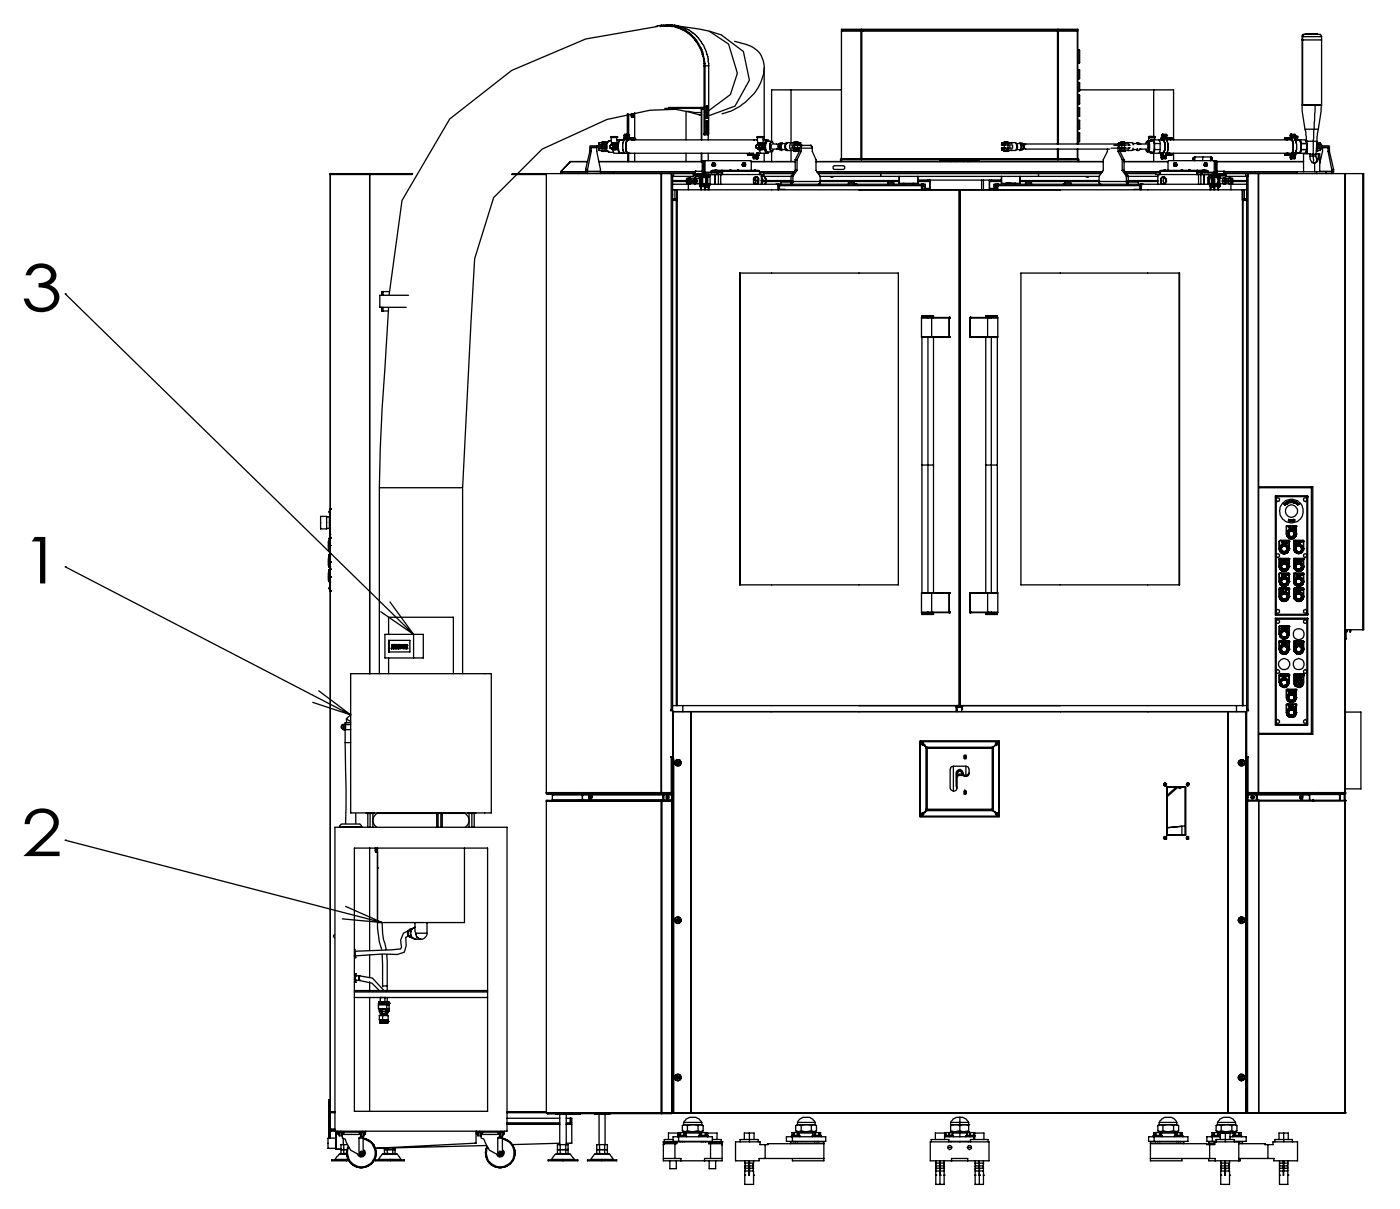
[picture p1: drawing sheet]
<svg xmlns="http://www.w3.org/2000/svg" width="107mm" height="92mm" viewBox="0 0 107 92" stroke-linecap="round" stroke-linejoin="round" font-family="sans-serif">
<defs><g id="words">
<g font-size="4.9">
<text x="1.6" y="23.7">3</text>
<text x="1.6" y="44.5">1</text>
<text x="1.6" y="65.3">2</text>
</g>
</g></defs>
<g fill="none" stroke="#000" stroke-width=".1">
<path d="M25.2 13.2v.1M25.2 13.3h.1M25.2 13.3v72.8M25.2 13.3h6.2M25.2 13.2h.1M25.2 13.2h6.3M25.3 13.2l-.1 .1M28.2 13.2v38.2M39 13.3h2.7M39.1 13.2h14.6M41.7 13.2v47.3M42.8 13.1h.1"/>
<path d="M42.8 13.1v.1M42.8 13.1h1.9M44.7 13.1l.1 .1v-.1M44.7 13.1h1.1M44.7 12.9h.1M44.7 12.9v.2M44.8 12.9v.2M44.8 12.3h-1.3l-.7 .8M44.8 13.1h8.2M45 11.5h.1M45 11.5l-.3 1.4M45.1 11.3v.2"/>
<path d="M45.1 11.3h.4M45.1 11.5l-.3 1.4M45.5 11.2v.1M45.5 11.3l.3 1.8M45.5 11.1v.1M45.7 12.3h8.1M45.8 13.1h.1M45.8 13.1v.1M45.9 10.9h.1M45.9 11.5h.4M45.9 11.5h.1M45.9 11.5h.3"/>
<path d="M45.9 10.8h.3zM45.9 11v.1M45.9 11.2v.1M46.1 10.9h.1M46.1 11.5h.1M46.1 11.1v.1M46.2 11.5h.1M46.2 10.9h.1M46.2 10.8h.1M46.2 11v.1M46.2 11.2v.1M46.3 10.9h.1"/>
<path d="M46.3 11.5h.1M46.3 11.2l-1.2 .1M46.3 11.1h-1.3v.4M46.4 10.8h.1M46.4 11.5h.1M46.4 10.7l-.1 .2h-.6v.1h.6v.3l-.6 .1v.1h.6l.1 .1M46.4 11.6h.1M46.4 10.7h.1M46.4 11.6h.4M46.4 10.7h.2M46.6 11.3h.1M46.6 11.1h.1v.1v.1h-.2"/>
<path d="M46.6 10.5h.4M46.6 10.5h.1M46.6 11.1a.12 .12 0 0 1 .2 .1 .12 .12 0 0 1-.2 .1M46.6 10.9h.1M46.7 10.5h.3M46.7 10.9h.1M46.7 10.5h.1M46.7 11.4l.1 .3h10.7v.4h.3M46.7 11.4h.4M46.7 10.9v.1M46.7 11.4h.1M46.7 11h.1"/>
<path d="M46.7 10.9l.1 .1M46.8 11.1v.1M46.8 13.1v.1M46.8 10.9l.2 .2M46.8 10.9h.1M46.8 11.4h.1M46.8 11h-.2l-.1 .1v.2l.1 .1h.3l.1-.1M46.8 11l.2 .1M46.9 11v.3M47 11.1h.1M47 11.1v.2M47 11.3h.1"/>
<path d="M47 11.2l-.3 .2M47 10.9h-.3M47 11.3l-.2 .1M47 10.9h.1M47 10.9v.1l-.2-.1M47 11l.1 .1M47 10.5h.1M47.1 10.9l-.1-.4h-.4v.4M47.1 10.9h.1M47.1 10.9h-.4M47.1 10.7h.7M47.1 11.4l.1 .3"/>
<path d="M47.1 11.3l-.1 .1M47.1 10.9v.5M47.2 10.7l-.1 .2M47.3 10.7a.83 .83 0 0 0 0 1M47.4 10.7h.1M47.4 11.7h.1M47.6 10.6h.1M47.6 10.5v.2M47.7 10.4v-.1l.1 .2h-.1zM47.7 10.3h.1M47.7 10.5h.1M47.7 10.3v.1v.1"/>
<path d="M47.7 10.3l.1 .1-.1 .1M47.7 10.3h.1l-.1 .2M47.8 11.5l.1 .2v.6M47.8 11.5v.2M47.8 10.8h.1M47.8 10.8l-.1 .1 .1 .6M47.8 11.7h.1M47.8 10.2h.1M47.8 8.7v1.5M47.8 10.3v.4M47.8 10.3h-.2v.3M47.9 10.7h.1"/>
<path d="M47.9 10.3h.1M47.9 10.6h.1M47.9 10.7h.3M47.9 8.7v2M47.9 10.7l-.1 .1M47.9 10.2l-.1 .1M47.9 10.6h.3M47.9 10.3h.1v.2M47.9 10.5h.1M47.9 10.5h.5v.1M47.9 10.3l-.3-.1v.5l-.1 .2v.5l.1 .3M47.9 10.3v.3"/>
<path d="M47.9 11.7h.1M47.9 8.7v1.8M47.9 11.7v.6M48.1 8.8h.1M48.2 8.7h.1v.2h-.1zM48.2 10.6h.1M48.2 10.7h.1M48.2 10.5v.2M48.2 10.7h9.5M48.2 10.6h.2M48.2 8.8l.1 .1M48.2 10.5v.1"/>
<path d="M48.3 8.8h.1M48.3 8.9h.1M48.3 10.5h.1M48.3 10.7h.1M48.3 8.7l-.1 .1M48.3 10.6v.1M48.3 8.7h.1M48.3 8.7v.2M48.4 10.6h.1M48.4 8.6v2.1M48.4 11.7v.6M50 2a3.2 3.2 0 0 1 1.6 0h.3"/>
<path d="M50.1 2l-5.4 1-5.7 2.4-4.7 3.7-3.6 6.2-1 7.2M50.3 2a2.92 2.92 0 0 1 3.4 2.8v5.5h.3M50.4 13.2l.1 47.3v-47.3M50.6 2h.6M50.7 8.3h2.8M51 8.2h2.7M51.2 1.9a3.2 3.2 0 0 1 2.4 2.1l.2 .8v5.5M51.2 13.2v41M51.3 14.8v.1M51.3 13.5v40.7h-.1h.1v3.5l-.1 .1h.1M51.3 13.8h1.1M51.3 14.5h43.8"/>
<path d="M51.3 15.3h.4M51.3 15.2h.4M51.3 14.1h1.2M51.4 13.2v.3M51.4 15.2h.1M51.5 14.5v.7h-.2M51.5 14.5h.2M51.6 15.3v38.5M51.6 14.5v.7M51.7 14.5v39.3M51.9 2l2.2 .4M51.9 2a3.2 3.2 0 0 1 2.2 2.8l-.1 5.5"/>
<path d="M52.3 8.5v2.2M52.3 11.7v.6M52.4 8.5l1.1 .1M52.5 13.7h.1l-.1 .2zM52.5 13.8v.1M52.5 13.6a.26 .26 0 0 0 0 .4v.5M52.5 13.7h.1M52.5 13.9h.1M52.5 13.7v.1M52.5 13.7v.2M52.5 13.7l.1 .1M52.6 13.8h.1"/>
<path d="M52.6 13.8l-.1 .1M52.6 13.6l.1 .1-.1 .3M52.9 13.7h.1l-.1 .2zM52.9 13.8v.1M52.9 13.4h.2M52.9 13.7h.1M52.9 13.9h.1M52.9 13.7v.1M53 13.6l-.2 .2 .2 .2M53 14h.1M53 13.6h.1M53 13.7h.1"/>
<path d="M53 13.9h.1M53 13.7h-.1v.2h.1M53 13.7v.1M53 13.8h.1M53 13.8v.1M53 13.1h.1M53 13.1h.7M53 13.1v.1M53.1 13.3v.2h.3M53.1 13.6l.1 .2-.1 .2M53.2 13.3v.2M53.3 13.6h-.9v.4h.9"/>
<path d="M53.3 13.3v.2M53.4 13.4h.1M53.4 14.1h.1M53.4 14.2h.1M53.4 14.2h.6M53.4 13.3h.1M53.4 13.8v.2M53.4 13.3v.2M53.4 14.1v.1M53.4 13.5h.1M53.4 14a.46 .46 0 0 1 .2-.6l.2 .1 .1 .2v.4l-.3 .1M53.4 14l.2 .2"/>
<path d="M53.4 13.6v.1M53.4 13.3v.1M53.4 13.4l.1 .1M53.5 13.3h-.1l.1 .2M53.5 14.1h-.1v.1h.1M53.5 8.3h.1M53.5 13.3h.1M53.5 14.2h.1M53.5 8.3v-.1v2.5M53.5 14.1h.1M53.5 13.5h.1M53.5 13.3v.2"/>
<path d="M53.5 14.2v.3M53.5 14.1v.1M53.5 13.4l-.2 .1v.6l.2 .1M53.5 8.8a8.9 8.9 0 0 0-3.9-.4l-3.3 .7-4.9 2.3-3.8 3.7-1.4 4.6-.9 17.5M53.5 8.3v2.4M53.5 11.7v.6M53.5 13.3v.1M53.5 13.5h.1v.5h-.1zM53.5 8.3h.2M53.5 13.5v.5M53.6 13.1h.1M53.6 13.2h.1"/>
<path d="M53.6 13.5h.1l.1 .1 .1 .2M53.6 14.2h.1M53.7 14.1h.1M53.7 13.5h.1M53.7 13.1h.1M53.7 13.4h.1M53.7 14.2h.1M53.7 13.1l-.1 .1M53.7 13.1h.5M53.7 13.2h.1M53.7 5h.4M53.7 10.2h.1"/>
<path d="M53.7 13.2l.1 .1M53.7 13.3h.1M53.7 12.3v.9M53.7 14.2v.3M53.8 12.3v.9M53.8 13.2v.1M53.8 13.6l.1 .1-.1 .3M53.8 14.2v.3M53.8 13.2h1.3v.1M53.8 12.3h.1M53.9 9h.1M53.9 10.1h.1"/>
<path d="M53.9 9.3h.1M53.9 13.3h.1M53.9 13.3v.1M53.9 14.2v.1h.1M53.9 8.2h.1M53.9 8.9h.1M53.9 13.8l-.2 .3-.1-.1M53.9 14.2h.1M53.9 8.1h.1M53.9 9.2h.1M53.9 13.4h.1M53.9 14.1h.1"/>
<path d="M53.9 9.2v.9M53.9 8.1v.9M53.9 13.4h.1h-.1M53.9 13.3v.2M53.9 14.1v.1M53.9 13.5v.6M53.9 13.5h.1M53.9 13.4v.1M54 13.3h-.1l.1 .2M54 14.1h-.1v.1h.1M54 14.1h.1h-.2v.1M54 14.2h.1"/>
<path d="M54 13.3h.1M54 13.5h.1M54 14.1h.1M54 14.1l.1 .1M54 13.3l.1 .1-.2 .1M54 13.4h.1M54 10.3v.4M54 11.7v.6M54 13.3v.1M54 14.1v.4M54 14.2l.1-.1h16.5v.4M54.1 13.3v.2h-.2v-.1"/>
<path d="M54.1 13.5h.1M54.1 14.2h.1M54.1 13.5h-.1M54.1 2.4l1.5 1 .6 2.2-.5 1.6-1.6 1.2M54.1 2.4l.9 .3 1.7 1.2 .5 2.2-1.1 2-2 .7M54.1 14.2h-.1M54.1 14.2v.3M54.2 13.3v.8M54.2 14.1l-.1 .1M54.2 13.1h.1M54.2 13.1l.1-.1h3.5l.1 .1M54.2 13.1v.1"/>
<path d="M54.3 13.1h.4M54.3 13.1v.1M54.3 12.6h.1M54.3 13.1h.1M54.3 12.4h.2l.1 .2-.1 .1h-.2zM54.4 12.6v.1M54.4 13l-.1 .1M54.4 12.4v.2M54.4 12.5v.1M54.4 12.5h.1M54.4 12.5l.1 .1M54.4 12.6h.1"/>
<path d="M54.5 12.6h.1M54.5 12.5h.1M54.5 13v.1l.1-.1M54.5 13v.1M54.5 13h.1M54.5 13.3v.8M54.6 13h.1M54.7 13.1v.2M54.8 13v.1M54.8 13.1h-.1M54.8 13.1v1M55 13.3v.8"/>
<path d="M55 13v.2M55.1 13v.3M55.6 13h.1M55.7 13h.1M56 3.2l.9 .2a1.94 1.94 0 0 1 1.1 2.9 4.4 4.4 0 0 1-3 2.4M56.2 13h.1M56.3 13h.1M56.6 12.6h.1M56.7 12.4h.1v.3h-.1l-.1-.1zM56.7 12.6v.1M56.7 12.5v.1M56.7 12.6h.1"/>
<path d="M56.7 12.4v.2M56.8 12.5h.1M56.8 12.6h.1M56.8 12.5v.1M56.8 12.5l-.1 .1M57 11.8h.1M57 11.7h.1M57 11.7v.1h.4M57 11.7h.2M57 11.8h.5M57.2 11.8h.1M57.2 11.7v.1"/>
<path d="M57.2 11.8h.3M57.3 12.3h3.3M57.3 12.3h-3.7v.9M57.3 12.3v.7M57.4 11.8v.2h.4v-.2M57.5 13.8l.1 .3M57.5 10.7h.1M57.5 13.7h.1M57.5 11.9h.1v.1h-.1zM57.5 13h.1M57.5 13.5l.1 .2v.2l-.1 .1M57.5 11.8l.1 .1v.1h-.1"/>
<path d="M57.6 11.8v.1v.1M57.6 11.8l-.1 .1 .1 .1M57.6 13h.1M57.6 14.1l-.1-.2v-.3l.2-.1 .2 .1v.3l-.1 .2M57.6 11.8h.1M57.6 12h.1M57.6 14.1h.1M57.6 13.5l.2 .1v.3l-.1 .2M57.6 11.8v.1M57.6 11.9h.1M57.6 13.7v.1M57.7 11.7v.4v-.4"/>
<path d="M57.7 11.8h.1M57.7 13.5h.1M57.7 11.3h.1M57.7 11.7h.1M57.7 14.1h.1M57.7 11.1l.3-.1 .1 .1M57.7 12.1h.1M57.8 10.5h.1M57.8 10.5h.4M57.8 11.9h.1M57.8 11.8v.2M57.8 12.1h.1"/>
<path d="M57.8 11.1a.12 .12 0 0 1 .1 .1 .12 .12 0 0 1-.1 .1M57.8 11.7h.1v.1h-.1M57.8 10.9h.1M57.8 12h.1M57.8 11.7h.1M57.8 11.8h.1M57.8 11.7v.4M57.8 11.1h-.2l.1 .2h.1l.1-.2M57.8 11.1h.1M57.8 12v.1M57.8 10.5h.3M57.8 10.9v.1"/>
<path d="M57.9 11.2v.1M57.9 11.1v.1M57.9 11.4l.1 .3M57.9 11.4h.1M57.9 11.4h.4M57.9 10.9v.1M57.9 10.9l.2 .2M57.9 10.9h.1M57.9 13.2h.1M57.9 13.1h-3.1M57.9 13.2h.3v.1h-5.3v.2h-1.7v-.3M57.9 13.1h2.7"/>
<path d="M57.9 13.1v.2M58 11.4h.1M58 11.1l.1 .2-.1 .1-.3-.1M58 11l.1 .1M58.1 13.8h.1M58.1 13.6v.2M58.1 13.4h.2l.1 .4M58.1 13.5h.1M58.1 13.5h2.4M58.1 13.3v.8M58.1 13.5l.1 .3M58.1 11.3l-.1 .1"/>
<path d="M58.1 11.1v.2M58.1 11.1h.1M58.1 11.2l-.2 .2M58.1 11.3h-.1M58.1 11.3h.1M58.1 10.9h-.3M58.1 13.8v.2M58.1 10.9h.1M58.1 10.5h.1M58.1 11l.2 .1v.2l-.2 .1M58.1 10.9v.1l-.2-.1M58.1 10.9h.2"/>
<path d="M58.2 10.5h.1M58.2 13.8h.1M58.2 10.9v-.4h-.4v.4M58.2 10.7h.4v.1M58.2 10.9h.1M58.2 10.9h-.4M58.2 13.8h2.1M58.2 13.8h.2M58.2 13.8l-.1 .3M58.2 13.2h2.3M58.3 5.2v5.5M58.3 11.7v.6"/>
<path d="M58.3 11.4l.1 .3M58.3 10.9v.5M58.4 13.7l-.1-.2a.39 .39 0 0 1 .1 .6M58.4 13.8l-.1 .3zM58.4 10.7l-.1 .2M58.4 13.8h.1M58.4 13.8h10.2M58.6 11.6v.1h-.9M58.8 11.5h.1M58.8 10.8h.1M58.8 11v.3M58.8 10.8h-.3a.49 .49 0 0 0-.1 .6l.1 .2h.3"/>
<path d="M58.8 11.6v.7M58.8 10.8l-.1 .2v.3l.1 .3M58.9 11h.3M58.9 11.4h.3M58.9 11.5l-.1 .1M59 11l-.1-.2h-.1l-.1 .4 .1 .3h.1l.1-.1M59.2 14.1h.1M59.3 14.1v.4M59.4 14.1h.1M59.4 14.2h.1M59.4 11v.3M59.4 14.4h.5"/>
<path d="M59.4 14.2v.3M59.4 11.2v.2h.2M59.4 10.9v.3M59.4 11.1v.2M59.4 14.1v.1M59.4 11.3l-.2 .1 .1-.1M59.4 11h-.2h.1M59.4 14.1v.3M59.4 11.4h.1M59.4 10.9h.2M59.4 11.2h.1M59.4 10.9v.5"/>
<path d="M59.5 11.2l.1 .2M59.6 10.9l-.1 .3M59.7 10.9h-.1M59.7 11.4h-.1M59.7 10.9l-.1 .3 .1 .2M59.7 10.9a.3 .3 0 0 0 0 .5M59.7 10.9h-.3M59.7 10.9h.2M59.7 11.4h.2M59.7 10.9h.1M59.9 10.9l-.1 .3 .1 .2M59.9 11.4l.1 .1"/>
<path d="M60 11.4h.1M60 10.9h.1M60 10.9l-.1 .4 .1 .2M60 11.5h.1M60 11.5h.3v.8M60 10.9h-.1M60.3 6.9v4h-.3M60.3 13.9v.2M60.3 13.9h-.7v.2M60.4 11.1v.2M60.5 13.5v.4l-.1 .2M60.5 10.9h.1"/>
<path d="M60.5 10.9h.4M60.5 11.5h.1M60.6 10.8h.3zM60.6 11.5h.3zM60.6 11.3h.4v.2M60.6 10.9h.1M60.6 11.1v.2M60.6 11.4v.1M60.6 11.1h1.2l.2 .2M60.6 13l-.3 .5v.4M60.6 12.2h.2M60.6 13h.2"/>
<path d="M60.6 12.2v.8M60.7 10.9h.1M60.7 11.5h.1M60.8 11.3l.1 .1M60.8 10.9h.1M60.8 11.5h.1M60.8 13l-.3 .5M60.8 12.2v.8M60.8 11.1v.2M60.9 10.9h.1M60.9 11.1h.1M60.9 11.3h.1"/>
<path d="M60.9 11.4v.1M60.9 11.5h.1M60.9 11.5h-.4h.4M60.9 10.9l-.1 .2M60.9 11.4h.1M60.9 10.9v.2M60.9 11.3v.1M61 11.4h-.7h.1M61 11.5h.1M61 11.5l-.4 .7M61 11.1h.1M61 11.1l.1 .1"/>
<path d="M61 10.9h-.7h.1M61 10.9h.1M61 10.9v.2M61.1 11.1h.1M61.1 11.1h-.9v.2h.8M61.1 11.2h.1M61.1 11.2v.3M61.1 11.3h.9M61.1 11.5l-.3 .7M61.8 11.1h.1M62 11.3v.2l.2 .7v.8l.4 .5M62.2 12.3h21.9"/>
<path d="M62.3 13.1h21.8M62.4 13.2h21.6M62.6 13.8h6M62.6 13.5h21.2M62.6 13.5v.4l-.2 .2M63.3 13.5h.1h.1M63.6 12.7l.7-.1a.14 .14 0 0 1 .1 .2 .14 .14 0 0 1-.1 .1h-.7zM64.1 12.2v-.1h18.1l.1 .1M64.1 12.2h18.2M64.1 12.2v.1M64.2 12.2h.1M64.2 2.4h.1"/>
<path d="M64.2 2.4h18M64.2 2.2h18v.1h-18zM64.2 2.4v9.9M64.2 6.9h-5.4v3.9M64.2 2.3v.1M64.2 2.3h.1M64.3 2.3l-.1 .1M64.3 2.3h.1M64.7 14.1v-.2h.5v.2h.1M65.3 14h.1M65.3 14l-.1 .1M65.7 2.3v9.8"/>
<path d="M65.7 2.2v.2M65.7 12.1v.1M65.7 2.3v.1M65.7 2.4h.1M65.7 2.4v9.7M67.2 13.2v.3M67.7 14.1v-.2h.5v.2M68.6 13.5v.5h1.4v-.5M68.9 14v.1M69.6 14v.1M70 13.8h.9M70 13.7h6.4"/>
<path d="M70.3 14.1h.1M70.3 14.1v.4M70.3 14.1l-11 .1M70.3 14.2h.1M70.3 14.4h.1M70.5 14.1v.1M70.5 14.2h.1M70.5 14.2v.3M70.6 14.4h.3M70.8 13.7v.1M70.9 13.7v.8M71.7 12.3h3"/>
<path d="M71.7 12.2v.1M72.4 12.2v.1M72.7 12.2l-.1 .1M72.9 12.2v.1M73.1 14.5v39.4h.2M73.2 14.5v39.4M73.5 12.2v.1M73.7 12.2l.1 .1M73.9 12.2v.1M74.7 12.2v.1M74.9 13.7v.8M75 13.7v.8"/>
<path d="M75.5 13.7v.8M75.5 14.4h.3M75.5 13.8h.9M75.6 13.7v.1M75.8 14.2h.1M75.9 14.1v.4M76 14.4h.1M76 14.1v.4M76.1 14.1l10.9 .1M76.1 14.1h.1M76.1 14.2h.1M76.1 14.1v.4"/>
<path d="M76.4 11.1h.1M76.4 11.3h.1M76.4 11.1h.8v.2h-.8M76.4 13.5v.5h1.4v-.5M76.4 11.4h.8h-.1M76.4 10.9h.8h-.1M76.4 10.9h.1M76.4 11.4h.1M76.4 10.9v.2M76.4 11.3v.1M76.5 10.9v.2M76.5 11.3v.1"/>
<path d="M76.5 10.9l.2 .2M76.6 11.3h.1M76.6 11.1h.1M76.6 10.9h.1M76.6 11.5h.1M76.6 11.5h.3h-.3M76.6 10.9h.3M76.6 11.5h.3zM76.6 10.8h.3zM76.6 11.1v.2M76.6 11.4v.1M76.7 11.3l-.2 .1"/>
<path d="M76.7 14v.1M76.9 10.9h.1M76.9 11.1v.2M76.9 11.4v.1M77.1 11.1v.2M77.1 11.5h.3M77.1 10.9h.3M77.4 10.9l.1 .3-.1 .3M77.4 10.9h.1M77.4 14v.1M77.5 10.9l.1 .3-.1 .2M77.5 10.9h.3"/>
<path d="M77.5 11.4l-.1 .1M77.8 11.4h.1M77.8 10.9l.1 .3-.1 .2h-.3M77.8 10.9l.1 .3M77.8 13.8h10.5M77.8 13.8h6M77.9 10.9h-.1M77.9 10.9v.2M77.9 10.9l.1 .1v.1M77.9 11.4h-.1M77.9 11.4h.1M77.9 11.1v.3"/>
<path d="M77.9 11.1h.1M78 11.4h-.2M78 11.1v.3M78 11v.4M78 11.1v.2M78 11h.2h-.1M78 11.3l.2 .1-.1-.1M78 11h.1M78.1 11v.3M78.2 11.4h6.4M78.2 14.1v-.2h.5v.2M79.2 13.2v.3"/>
<path d="M80.6 2.3v.1M80.6 2.4h.1M80.6 2.4v8.6M80.6 11.4v.7M80.7 2.3v8.7M80.7 2.2l-.1 .2M80.7 12.1v.1M80.7 11.4v.7M81.1 14h.1M81.1 14v.1M81.7 14.1v-.2h-.5v.2h-.1M82.2 11.4v.7"/>
<path d="M82.2 2.4l-.1-.1h.1v8.7M82.2 12.2h.1M82.2 8.2h.1v.7h-.1M82.2 10.1h.1v.7M82.2 9.2h.1v.6h-.1M82.2 10.8h.1M82.2 6.3h.1M82.2 7h.1M82.2 7.2h.1M82.2 5.3h.1v.7M82.2 6h.1M82.2 3.8h.1"/>
<path d="M82.2 4.8h.1M82.2 2.4v8.6M82.2 11.4v.9M82.3 12.2v.1M82.3 7.2v.7h-.1M82.3 6.3v.7M82.3 3.8v1M82.3 5.3v.7M82.3 7.2v.7M82.3 8.2v.7M82.3 9.2v.6M82.3 10.1v.7"/>
<path d="M82.3 6.9h7.2v3.8M82.8 13.5h.1h.1M83.8 13.5v.4l.1 .2M84.5 11.4v.1l-.4 .7v.8l-.3 .5M84.7 11.3h.6M85 11.1h.8M85.3 11.5h.1M85.3 11.5l.3 .7M85.3 10.9h.8h-.1M85.3 10.9h.1M85.3 11.2h.1M85.3 10.9v.1"/>
<path d="M85.3 11.2v.3M85.4 11.1l-.1 .1M85.4 10.9l.2 .2M85.4 10.9h.1M85.4 11.1h.1M85.4 10.9v.1h-7.2M85.4 11.5l.3 .7M85.4 11.3h.1M85.4 11.5h.1M85.4 11.5h.4h-.4M85.4 11.1h.7M85.4 10.9h.4"/>
<path d="M85.5 10.8h.1M85.5 10.9h.1M85.5 11.4v.1M85.5 11.5h.1M85.5 11.5h.3M85.5 10.8h.3M85.5 10.8h.3v.1M85.6 11.1v.2M85.6 11.3l-.2 .1 .7 .1-.1-.1M85.6 12.2h.1M85.6 13h.1M85.6 12.2v.8"/>
<path d="M85.6 13l.3 .5M85.7 13l.3 .5v.4M85.7 12.3h3.4M85.7 12.2v.8M85.8 11.5h-.3M85.8 11.5h.1M85.8 11.1v.2M85.8 11.4v.1M85.8 11.3h-.4v.2M85.8 13.1h2.6M85.8 10.9h.1M85.9 13.2h2.2"/>
<path d="M85.9 13.5h2.4M85.9 13.5v.4l.1 .2M86 10.9h.3l.1 .2M86 13.8h2.3M86 13.9h.8v.2M86 13.9v.2M86.1 11.3h.1M86.1 11.1h.1M86.1 11.3h-.7M86.4 10.9h.1M86.4 11.3l-.1 .2h-.3M86.4 10.9l.1 .1"/>
<path d="M86.4 11.4h.3l.1-.1-.1 .1 .1 .1M86.4 10.9h.3M86.4 11.4v.1M86.5 11.4h-.1M86.5 14.4h.5M86.7 10.9l.1 .1M86.7 10.9h.1M86.7 10.9l.2 .1M86.8 11.3v.2M86.8 11h.7M86.8 11h.1M86.9 11.3v.2h-.1"/>
<path d="M86.9 11.4h.1M86.9 11h.1M86.9 11.4h.6M87 14.1v.1M87 14.1h.1M87 14.1l-.1 .3M87 14.2h.1M87 14.2v.3M87 14.1v.4M87.1 14.1h.1M87.4 11.4l.1 .1M87.4 11l.1-.2a.7 .7 0 0 1 0 .7"/>
<path d="M87.4 11.5h.1M87.5 10.8l.1 .1v.3l-.1 .3-.1-.1M87.5 10.8l-.1 .2M87.5 10.8h.1M87.5 11.5h.1M87.5 10.8h-.1M87.5 10.8l.2 .1v.5l-.2 .1M87.5 10.8h.4M87.5 11.6h.4M87.5 11v.3M87.6 10.4l.5 .1zM87.6 10.4h.1"/>
<path d="M87.6 10.5h.1M87.6 10.5v.3M87.6 10.5h.5M87.7 11.6v.1h1M87.7 10.5h.3M87.7 10.4h.1M87.7 11.6l.1 .1M87.8 10.7l-.1 .1M87.9 10.7l.1 .2M87.9 10.4h.1M87.9 11.7h.1M87.9 10.7h.1"/>
<path d="M88 10.5h.1M88 10.7l.1 .2M88 10.4h.1M88 6.9v3.5M88 11.7v.6M88 11.4l-.1 .3M88 10.9h.1M88 11.4h.1M88 10.9v.5M88.1 11.4l-.1 .3M88.1 10.5h.1M88.1 10.5v.2"/>
<path d="M88.1 10.9v.5M88.1 10.9h.4M88.1 11.4h.4M88.3 13.3v.8M88.4 10.7l.1 .2M88.4 13.2h.1M88.4 13.1h3.2M88.4 13.2h-.3v.1h5.4v.2h1.7M88.4 13.1v.2M88.4 13.1l.2-.1h3.4l.2 .1M88.5 11.4l-.1 .3M88.5 10.9v.5"/>
<path d="M88.5 11.7h.1M88.5 11.7v.1h.1M88.6 10.6h.1M88.6 11.8h.1M88.6 12h.1M88.6 11.7h.1M88.6 11.9h.1M88.6 11.7v.1M88.6 11.8v.3M88.6 12v.1M88.6 10.7h-.9v.1M88.6 10.3h.1"/>
<path d="M88.6 10.7h.1M88.6 10.5h.1M88.6 14.1h.1M88.6 10.3v.4M88.6 11.8v.2M88.6 12.1h.1M88.7 10.5h.1M88.7 14.1h.1M88.7 10.5h-.1v.2M88.7 10.3h.1M88.7 11.7v.4v-.4M88.7 10.2v.1"/>
<path d="M88.7 10.3v.3M88.7 10.2h.2l.1 .1M88.7 10.2l-.1 .1M88.7 10.3h-.1M88.7 10.7h.1M88.7 10.7v-.5v.5M88.7 10.7l.1 .2M88.7 13h.1M88.7 13.7v.1M88.7 10.7h9.8M88.8 13h.1M88.8 10.4h.1"/>
<path d="M88.8 10.4v.1M88.8 10.7v.2M88.8 11.9v.1M88.8 12h.1M88.8 11.9h.1M88.8 10.5h.1M88.8 10.3h.1M88.8 14.1h.1M88.8 10.3v.1M88.8 11.5l-.1 .2M88.8 11.5v.1M88.8 11.9h-.1l.1 .1"/>
<path d="M88.8 10.3v.1v.1M88.8 11v.5M88.8 13.5h-.1l-.1 .1v.3l.1 .2M88.8 13.5l-.1 .2v.2l.1 .1M88.8 10.9l.1 .3M88.8 13.5l.1 .1M88.9 11.9v.1M88.9 10.3l-.1 .1 .1 .1M88.9 10.3v.2M88.9 11.9h.1M88.9 10.5h.1M88.9 10.3h.1"/>
<path d="M88.9 10.3v.1v.1M88.9 10.5h-.1M88.9 13.6v.3l-.1 .2M88.9 13.7h.1M88.9 13.8h.1M88.9 13.6l-.1-.1-.3 .1v.3l.1 .2M88.9 13.8l-.1 .3M88.9 11.8h.5M88.9 11.8h.3M88.9 11.8v.2h-.3v-.2M89 11.7h.1M89 10.6h.1"/>
<path d="M89 10.3h.1M89 10.5l.4 .1M89 10.3h-.4v.2M89 10.3l.1 1.1-.2 .3M89 10.6h.4M89.1 12.3v.7M89.1 12.3h3.7v.9M89.2 11.7v.1M89.2 11.8h.1M89.2 11.7h.2M89.3 10.6h.1M89.3 10.5h.1"/>
<path d="M89.3 10.5v.2M89.4 11.7h.1M89.4 11.8h.1M89.4 11.7v.1h-.5M89.4 10.6h.1M89.5 11.7v.6M89.5 12.4h.2l.1 .2-.1 .1h-.2zM89.6 12.5h.1M89.6 12.5v.1M89.6 12.6h.1M89.6 12.4l.1 .2M89.7 12.6h.1"/>
<path d="M89.7 12.6l-.1 .1M90 13h.1M90.1 13h.1M90.6 13h.1M90.7 13h.1M91.1 12.3v-.3h1.3v.3M91.1 12h-.1v.2h.1M91.1 12v.3M91.3 13v.3M91.3 13l.1 .2M91.4 13.3v.8M91.6 13.1v1"/>
<path d="M91.6 13v.1M91.6 13.1h.1M91.7 13.1v.2M91.7 13.1h.4M91.7 12v.3M91.8 13h.1M91.8 13.3v.8M91.9 13v.1l-.1-.1M91.9 12.6h.1M91.9 13v.1M91.9 12.4h.1v.3h-.1l-.1-.1zM91.9 12.5h.1"/>
<path d="M91.9 12.5v.1M92 13l.1 .1M92 12.4v.2M92 12.6h.1M92 12.6v.1M92.1 13.1h.1M92.1 13.1v.1M92.2 13.1h.5M92.2 13.1v.1M92.2 13.7h.1M92.2 13.9h.1M92.2 13.6h.1"/>
<path d="M92.2 14h.1M92.2 13.5v.5M92.2 14.1l.1 .1M92.2 13.5h.1M92.2 13.5h-.1v.5h.1M92.2 13.3v.8M92.3 14.2h.1M92.3 14.2v.3M92.3 13.3v.2h.2v-.1M92.3 12v.3M92.3 13.3h.1M92.3 13.5h.1"/>
<path d="M92.4 13.4h.1M92.4 13.5h.1M92.4 13.3h.1M92.4 14.1h.1M92.4 12v.2M92.4 14.1l-.1 .1M92.4 13.3v.2M92.4 12.1h.1M92.4 14.2l-.1-.1h-16.5v.4M92.4 14.2h.6M92.4 13.4v.1M92.4 13.3h.1l-.1 .2"/>
<path d="M92.4 14.1h.1v.1h-.1M92.4 14.1h-.1h.2v.1M92.4 14.2h.1M92.4 13.3v.1M92.4 13.5v.6M92.4 14.1v.1M92.4 14.1v.4M92.5 13.4h.1M92.5 14.2h.1M92.5 14.1h.1M92.5 13.4h-.1h.1M92.5 13.3l-.1 .2"/>
<path d="M92.5 14.1v.1M92.5 14.2h-.1M92.5 13.3h.1M92.5 13.5h.1v.5h-.1zM92.5 13.3v.1M92.5 14.2v.1h-.1M92.6 13.2v.1M92.6 13.5v.5M92.6 14.2v.3M92.6 13.2h-1.3v.1M92.6 12.3h.1M92.6 14l.1 .1"/>
<path d="M92.6 12.3v.9M92.6 14h.1M92.6 13.5h.1M92.6 12.3h6.8M92.6 13.3h.1M92.6 12.3h.1v.9M92.7 13.2h.1M92.7 13.2h11.3v34.8h-1.4M92.7 13.2l-.1 .1M92.7 13.5h-.1M92.7 13.5h.1M92.7 14.1h.1"/>
<path d="M92.7 13.1h.1M92.7 13.4h.1M92.7 14.2h.1M92.7 13.1h.6M92.7 13.1l.1 .1M92.7 13.5l.2 .3-.2 .3-.1-.1M92.8 13.2h.1M92.8 14.2h-.1M92.8 13.1h.1M92.9 13.3h.1M92.9 13.4l.1 .1M92.9 13.3v.1"/>
<path d="M92.9 14.2v.3M92.9 13.4h.1M92.9 14.2h.1M92.9 13.3h.1l-.1 .2M92.9 14.1h.1v.1h-.1M92.9 14.1h.1M92.9 13.5h.1M92.9 13.3v.2M92.9 14.1v.1M93 13.3h.1M93 14.2h.1M93 14.1h.1"/>
<path d="M93 13.5h.1M93 13.4h.1M93 14a.46 .46 0 0 0-.2-.6l-.3 .1-.1 .2 .1 .4 .3 .1M93 14l-.2 .2M93 13.6v.1M93 13.3v.1M93 13.4l-.1 .1M93 14.1v.1M93 14.1l-.1 .1M93 13.5v.6M93 13.3v.2M93 13.4h-.1"/>
<path d="M93 13.8v.2M93 13.6h1v.3v.1h-1M93 13.4h.5M93.3 13.6l-.1 .2 .1 .2M93.3 13.1h.1M93.3 13.1h8.3M93.3 13.1v.1M93.4 13.7h.1v.2zM93.4 13.8h.1M93.4 13.8v.1M93.4 13.6l.2 .2-.2 .2M93.4 13.6h.1"/>
<path d="M93.4 14h.1M93.4 13.9h.1M93.4 13.7h.1M93.4 13.7h.1v.2h-.1M93.4 13.7v.1M93.5 13.9h.1M93.5 13.7h.1M93.5 13.7v.1M93.5 13.8v.1M93.7 13.9v.1M93.7 13.6v.1v.3M93.8 13.7h.1v.1v.1z"/>
<path d="M93.8 13.8h.1M93.8 13.8v.1M93.8 13.9h.1M93.8 13.7h.1M93.8 13.7v.1M93.8 13.7h.1v.2h-.1M93.9 13.6a.26 .26 0 0 1 0 .4v.5M93.9 13.9h.1M93.9 13.7h.1M93.9 13.7v.1M93.9 14.1h1.2M93.9 13.8v.1"/>
<path d="M94 13.8h1.1M94.7 14.5h.2M94.8 14.5v39.3M94.8 15.3h.3M94.8 15.2h.3M94.8 15.3v38.5M94.9 14.5v.7h.2M95 15.2h.1M95 13.2v.3M95.1 14.8v.1M95.1 13.5v40.7h.1h-.1v3.5l.1 .1h-.2M95.2 13.2v41"/>
<path d="M96 13.2v47.2M96 13.2v24M98 10.6h.1M98 11.8h.1M98 11.7h.1M98 11.7v.1M98 11.8h.5M98.1 10.7h.1M98.1 11.8h.1M98.1 10.5h.1M98.1 10.6v.1M98.1 10.6h.1"/>
<path d="M98.1 11.7h.1M98.1 10.5v.1M98.1 11.7v.1M98.1 11.7h-9.2v.4h-.3M98.2 11.8h.1M98.2 11.7h-.1M98.2 10.6h.1M98.2 11.7h.1M98.2 11.7h.3M98.2 10.5v.2M98.2 11.7v.1M98.2 11.8h.3"/>
<path d="M98.2 10.6h.3M98.4 10.5v-.2h.4l-.1 .3M98.4 11.8v.2h.1M98.4 12h.1M98.4 11.9h.1M98.4 10.3h.1M98.4 10.5h.1M98.4 10.5v-.3h.3v.5l.2 .3-.2 1.1h-.3M98.4 11.8v.3M98.4 12l.1 .1M98.5 11.9h.1M98.5 10.5h.1"/>
<path d="M98.5 10.6h.1M98.5 10.3h.1M98.5 10.5h-.5v.1M98.5 10.3v.3M98.5 11.8v.2M98.5 12.1h.1M98.5 12.1h-.1M98.5 11.7h.1M98.5 12h.1M98.5 11.8h.1M98.5 10.7h.1M98.5 10.2v.5"/>
<path d="M98.5 11.7v.4v-.1M98.5 10.7l.1 .1M98.5 11.7v.3M98.6 11.9h.1v.1zM98.6 11.9h.1v.1h-.1zM98.6 10.8v.7M98.6 11.5v.1M98.6 11.8v.1v.1M98.6 10.4l.1 .1M98.6 10.4v.1M98.6 12h.1M98.6 11.8h.1"/>
<path d="M98.6 10.4h.1M98.6 10.5h.1M98.6 11.4l-.1 .3M98.7 10.5h.1M98.7 10.3l-.1 .1 .1 .1M98.7 10.7h.9l.1 .2M98.7 11.8h.1M98.7 10.6h.1M98.8 10.5h.1M98.8 11.8v.2h-.3M98.8 11.8h.1M98.8 10.6h.1"/>
<path d="M98.8 10.5v.2M98.8 11.7v.1M98.9 10.5h-.1M98.9 10.5h.1M98.9 10.4h-.1M98.9 10.4h.1M98.9 10.4v.1M98.9 10.4l-.1 .1M98.9 13.1v.1M98.9 10.5l.1 .2M99 11.7h.1M99 10.7h.1"/>
<path d="M99.1 10.7a.83 .83 0 0 1 0 1M99.1 10.7l.1 .2M99.1 10.7h.1M99.1 11.7h.1M99.2 11.4l-.1 .3M99.2 10.9v.5M99.2 10.9h.5M99.2 11.4h.5M99.3 2.8v-.1l.2-.1h1.2l.1 .2M99.3 8l.2 1.9M99.3 2.8v5.2M99.3 3h1.5"/>
<path d="M99.3 8h1.5M99.3 2.8h1.5M99.5 9.9l.2 .9M99.5 2.6l-.2 .1v5.3M99.5 9.9h1M99.6 11.6h.1M99.6 10.7h.1M99.6 2.6h.1M99.6 2.6h.9M99.7 11.4l-.1 .3h-1.1M99.7 10.8v.9M99.7 10.8h.7"/>
<path d="M99.7 10.9v.5M99.9 11.9h.4M100.3 12.5l-.2-.1-.2-.3v-.4h-.5v1.4M100.3 12.5v.6M100.3 8l-.1 4.4M100.3 11.9l.1 .2M100.3 11.8v.1M100.4 11.5h.1M100.4 11.7h.3v1.4M100.4 10.8h.1M100.4 10.9h.3v.1M100.4 11.1h1v.4"/>
<path d="M100.4 11.2l.9 .1M100.4 11h.3M100.4 11.3h.3M100.4 13.1v.1M100.4 12.1v.2l-.2 .2M100.4 2.6h.1M100.4 10.9h.1M100.4 10.8v1h-.5M100.4 11v.1M100.4 11.2v.1M100.4 12.1h.1M100.5 10.9h.1"/>
<path d="M100.5 2.6h.1M100.5 11.5h.1M100.5 11.5h-.1M100.5 12.1v.2l-.2 .2M100.5 9.9l-.1 .9M100.5 11.7v.4M100.7 13.1h1M100.7 12.3h.1M100.7 11.3v.2h-.3M100.7 11h.1M100.7 11.3h.1M100.8 8l-.3 1.9"/>
<path d="M100.8 2.8v5.2M100.8 11.1v.1M100.9 11.2v.1M100.9 11.3h.4M100.9 11.3l-.2 1.2M101.1 13.1v.1M101.3 11.5h.1M101.3 11.5l.3 1.4M101.3 11.3v.2M101.4 11.5l.3 1.4M101.6 12.9v.2M101.6 12.9h.1"/>
<path d="M101.7 13.1l-.1 .1v-.1M101.7 12.9v.2M102.6 13.2h.1M102.6 13.2v47.3M103.9 13.2v34.8M5 22.4h.1M5 22.4l26.5 26M24.5 39.4h.4v.9h-.4zM24.9 39.4h.3M25.1 39l.1 .2M25.1 39h.1M25.1 39.4v.9h-.2"/>
<path d="M25.2 38.9l-.1 .1M25.2 38.8h.1M25.2 38.8v6.3M25.2 38.9h.1M28.9 37.2h6.4M28.9 37.2v14.2M29.1 23.4v.3h.5M29.2 22.2v.3M29.2 23.4v.3M29.6 23.4a235.4 235.4 0 0 0-.7 13.8M29.7 22.2h-.6v.3M31.2 22.5h-2.2v.9h2"/>
<path d="M35.3 37.2v14.2M56.4 20.8h12.1v23.8h-12.1zM56.4 20.8v23.8M70.3 25.7h2.1M70.3 24.2v1.5M70.3 24.2h2.1M70.3 24.1h.9M70.3 24.1v.1M70.3 25.7v19.5M70.3 35.5h.9M70.8 24.2h.1M70.8 25.7v19.5"/>
<path d="M71 25.7h.1M71 24.2h.1M71.1 25.7h.1M71.1 24.2h.1M71.1 24.2v1.5M71.2 24.1v.1M71.2 25.7v19.5M72.4 24.2h.1M72.4 25.7h.1M72.4 24.2h-2.1M72.4 24.2v1.5M74 24.2h.1"/>
<path d="M74 25.7h.1M74 24.2h2.1M74 24.2v1.5M74 25.7h2.1M75.2 24.1h.9M75.2 24.1v.1M75.2 25.7v19.5M75.2 35.5h.9M75.3 25.7h.1M75.3 24.2h.1M75.3 24.2v1.5M75.4 25.7h.1"/>
<path d="M75.4 24.2h.1M75.6 24.2h.1M75.6 25.7v19.5M76.1 24.1v.1M76.1 25.7v19.5M76.1 25.7h-2.1M76.1 24.2v1.5M77.9 20.8h12.1v23.8h-12.1zM89.9 20.8v23.8M96 37.2v-.1h4.1v18.9h-4.1v-.1M96 37.2v18.7M96 37.2h4"/>
<path d="M97.3 37.8h2.4v9.1h-2.4zM97.3 37.9h.1M97.3 37.9v8.9M97.3 37.9h2.4M97.9 38.4h.1zM98 38.4h.1M98 38.4l.1 .1-.2-.1M98 38.4v.1l-.1-.1M98.1 38.3h.1M98.1 38.3l.1 .1M98.1 38.3v.1h-.1M98.1 38.4h.1"/>
<path d="M98.2 38.4h.1M98.2 38.4l-.1-.1v.1M98.2 38.3h.1l-.1 .1zM98.2 38.4l.1-.1zM98.3 39.7h.1M98.3 39.6v.1M98.3 39.6h.1zM98.3 38.2l.1 .1M98.3 39.6h.1M98.3 38.2v.1M98.3 38.3h.1M98.3 38.2h.1"/>
<path d="M98.4 39.7h.1M98.4 39.6h.1M98.4 38.3h.1M98.4 39.6h.1l-.1 .1M98.5 39.7v.1l.1-.1M98.5 39.7h.1M98.5 38.3h.1h-.1zM98.5 39.6l.1 .1M98.5 39.6v.1M98.5 38.2l-.1 .1M98.5 38.2h.1M98.6 38.2v.1"/>
<path d="M98.6 38.2h.1M98.6 38.3h.1zM98.6 38.3h.1M98.7 39.7v-.1v.1M98.7 39.6v.1M98.7 38.4h.1M98.7 39.7h.1M98.7 38.2h.1M98.7 39.6h.1M98.7 38.4v-.1l.1 .1M98.7 38.2l.1 .2M98.7 38.2v.2"/>
<path d="M98.8 38.3h.1M98.8 38.3v.1M98.9 38.4h.1M98.9 38.3h-.1l.1 .1M98.9 38.3v.1M98.9 38.3h.1M99 38.5h.1M99 38.4h.1M99 38.4v.1M99.1 38.4h.1M99.1 38.4l-.1 .1M99.7 37.9h.1"/>
<path d="M99.7 37.9v8.9M100 37.1v18.9M5 43.2h.1M5 43.2l21.7 11.3M23.9 53.6l2.8 .9M24.3 52.7l2.4 1.8M25.1 44.3v.1M25.1 44.2h.1M25.1 41.9v.1M25.1 41.9h.1M25.1 43.1h.1M25.1 42.6h.1"/>
<path d="M25.1 42.6v.6M25.1 44.4h.1M25.1 43.6v.2M25.1 41.3v.1M25.1 43.2h.1M25.1 42.5v.1M25.1 43.6h.1M25.1 43.6v.7M25.1 42.5h.1M25.1 41.2h.1M25.1 41.2v.7M25.1 42l.1 .1"/>
<path d="M25.1 44.8l.1 .2M25.1 42h.1M25.1 44.8h.1M25.1 41.2v.8M25.1 42.5v.7M25.1 43.6v.8M25.1 43.5h.1M25.1 43.5v.1M25.1 42.4h.1M25.1 41.1v.1M25.1 43.4h.1M25.1 42.3h.1"/>
<path d="M25.1 41.1h.1M25.1 41h.1M25.1 41v.1M25.1 42.3v.1M25.1 43.4v.1M25.1 40.3h.1M25.2 44.4h.1M25.2 43.2h.1M25.2 41.8l-.1 .2M25.2 44.7l-.1 .1M25.2 43.4h.1M25.2 42.2h.1"/>
<path d="M25.2 45.1h.1M25.2 41h.1M25.2 40.8h.1M25.2 44h.1M25.2 42.9h.1M25.2 42.3h.1M25.2 42.8h.1M25.2 41.6h.1M26.1 55.3v.3M26.1 55.5l.1 .1M26.1 55.5l.2 .1M26.1 55.3h.1"/>
<path d="M26.1 55.5h.1M26.2 55.3a.14 .14 0 0 0-.2 .1 .14 .14 0 0 0 .2 .2M26.2 55.3h-.1M26.2 55.3h.1M26.2 55.6h.1M26.2 55.3v.3M26.2 55.3a.14 .14 0 0 1 .2 .1 .14 .14 0 0 1-.2 .2M26.3 55.3h-.2M26.3 55.3h.1M26.3 55.6h.1M26.3 55.3h.4M26.3 55.6h.4"/>
<path d="M26.3 56.6l.1 6.2M26.3 55.6v1M26.3 56.6h.4M26.4 55.3v.1M26.4 55.5v.1M26.4 54.8l.3 .2M26.4 54.8v.3M26.7 55.1h-.4v.2M26.7 51.4h10.8v10.6h-10.8zM26.7 54.5l-.3 .3M29 46.6l2.5 1.8M29.4 48.4h2.9v1.8h-2.9z"/>
<path d="M29.6 48.4v-1.3h5v4.3M29.6 48.8h1.7v.9h-1.7zM29.6 50.2v1.2M29.7 48.8v.9M29.7 45.9l1.8 2.5M29.8 49.5h.1M29.9 49.3h.1M29.9 49.3l-.1 .2M29.9 49.2v.1M30 49.3h.1M30 49.2h.1M30 49.2h-.1l-.1 .3"/>
<path d="M30 49.5h.1M30.1 49.2h.1M30.1 49.2v.1M30.1 49.2l-.1 .3M30.1 49.3h.1M30.1 49.3l.1 .2M30.2 49.5h.1M30.2 49.2h.1M30.2 49.2l-.2 .3M30.2 49.2l-.1 .1M30.4 49.5h.1M30.4 49.2l-.1 .2z"/>
<path d="M30.4 49.3l-.1 .1M30.4 49.4h.1M30.4 49.2h.1M30.4 49.4v.1M30.4 49.2v.2M30.4 49.2l-.2 .2 .2 .1M30.5 49.4h.1M30.6 49.2v.1M30.6 49.2l-.1 .2M30.6 49.2l-.2 .2 .1 .1M30.6 49.2l.1 .1M30.6 49.3v.1l-.1 .1"/>
<path d="M30.6 49.3v.1h-.1M30.6 49.3h.1M30.7 49.3l-.2 .2M30.7 49.4h.1M30.7 49.5h.1M30.8 49.2l.1 .1M30.8 49.2v.2h-.1M30.8 49.2l-.1 .2M30.8 49.2v.1M30.8 49.2l-.1 .2v.1M30.8 49.2h.1M30.8 49.3v.1l-.1 .1"/>
<path d="M30.9 49.3l-.2 .2M31 49.2h.1M31 49.2l-.2 .1M31 49.2l-.1 .1M31 49.2v.1l-.1 .2 .1-.1M31 49.4h.1M31 49.4h-.1h.1M31 49.2v.2M31 49.4v.1M31.5 48.4v1.8M51.2 57.8v2.8M51.3 57.8h.1"/>
<path d="M51.3 53.8h43.8M51.3 57.8v2.6M51.3 54.3h.1M51.3 57.5h.1M51.3 57.9l.1 27M51.7 58.1h.1l-.1 .2-.1-.1zM51.8 58.2v.1M51.8 58.2v-.1a.09 .09 0 0 0-.1 0 .1 .1 0 0 0 0 .2M51.9 58v.3M52.1 53.8v.5M52.7 54.3v30.6M70.2 56.5h6v5.8h-6z"/>
<path d="M70.2 56.6l.1 .1M70.3 46.7h2.1M70.3 45.2v1.5M70.3 45.2h2.1M70.3 56.7h.1v.1zM70.3 56.7h.2l-.1 .1M70.3 56.7v.1h.1M70.3 46.8h.9M70.3 46.7v.1M70.3 56.7l-.1-.1h6l-.1 .1M70.4 56.8l.2 .2M70.5 56.8h.1"/>
<path d="M70.6 57.1h.1M70.6 57h.1M70.6 57v4.8M70.6 57h5.1M70.7 57.1h.1M70.7 57.1v4.6M70.7 57v4.8M70.7 57.1h5M70.8 46.7h.1M71 46.7h.1M71 45.2h.1M71.1 46.7h.1"/>
<path d="M71.1 45.2h.1M71.1 45.2v1.5M71.1 46.7h-.1M71.2 46.7v.1M72.4 45.2h.1M72.4 46.7h.1M72.4 45.2h-2.1M72.4 45.2v1.5M72.7 58.4v1.9M72.9 53.8v.4M72.9 53.9h.4M73 59.2v.9a.27 .27 0 0 1-.3 .2 .27 .27 0 0 1-.2-.2v-1.4a.25 .25 0 0 1 .2-.3h.9a.25 .25 0 0 1 .3 .3v.3a.26 .26 0 0 1-.2 .2 .26 .26 0 0 1-.2-.1h-.4l-.1 .2"/>
<path d="M73 53.8v.5M73 54.2h.1M73.3 53.8v.1M73.3 54.1h.1M73.3 53.9h.1M73.3 53.8v.5M73.4 59a.19 .19 0 0 0-.2-.2 .19 .19 0 0 0-.2 .3M73.4 59h.1M73.4 59a.24 .24 0 0 0-.3-.2 .24 .24 0 0 0-.1 .4M73.5 59l-.3-.2-.2 .1-.1 .1 .1 .2M73.5 59a.27 .27 0 0 0-.3-.3 .27 .27 0 0 0-.3 .2v1.1l.1 .1M73.5 59h-.4l-.1 .2"/>
<path d="M73.6 57.7l.1 .1h-.1zM73.6 57.6l.1 .1v.2l-.2-.1zM73.6 57.7h.1M73.7 58.4v.7M73.9 58.9a.26 .26 0 0 1-.2 .2 .26 .26 0 0 1-.2-.1M74 46.7h.1M74 45.2h.1M74 45.2h2.1M74 45.2v1.5M74 46.7h2.1M75.2 46.8h.9M75.2 46.7v.1"/>
<path d="M75.3 46.7h.1M75.3 45.2h.1M75.3 45.2v1.5M75.4 46.7h.1M75.4 45.2h.1M75.6 46.7h.1M75.7 57.1h.1M75.7 57h.1M75.7 57v4.7M75.7 57.1v4.6M75.7 57v4.8M75.9 56.8h.1"/>
<path d="M76 56.7l.1 .1h-.1zM76 56.8l-.3 .2M76.1 56.7h-.2l.1 .1M76.1 56.7l-.1 .1M76.1 46.7v.1M76.1 46.7h-2.1M76.1 45.2v1.5M76.2 56.6l-.1 .1M88.8 59.8v-.1l.1 .1M88.8 59.8v.1h.1v-.1M88.8 59.8h.1M88.8 59.9h.1"/>
<path d="M88.8 59.7l.1 .1M88.9 59.8l-.1 .1M88.9 59.8h.1M88.9 59.9h.1M90.5 59.8h.1M90.5 59.8l.1 .1v-.1M90.5 59.9h.1M90.6 59.7v.1M90.6 59.7h.1M90.6 59.9h.1M90.6 59.7l-.1 .1M90.6 59.8h.1"/>
<path d="M90.6 59.8v.1M93.7 54.3v30.6M94.3 53.8v.5M94.5 58v.3M94.7 58.1v.2l.1-.2M94.7 58.1h.1M95 57.9v27M95 57.4h.1M95 54.3h.1M95.1 57.8h.1M95.1 57.6h-.1M95.1 57.8v2.6"/>
<path d="M95.2 57.8v2.8M96 56v4.5M96 55.9h4M97.3 47.1h2.4v8.2h-2.4zM97.3 55.2v.1M97.3 46.8v.1M97.3 47.2v8.1M97.3 46.8h.1M97.3 47.2h.1M97.3 46.9h.1M97.3 55.3h2.4M97.3 46.9h2.4"/>
<path d="M97.5 49.5a.39 .39 0 0 0 .4 .4 .39 .39 0 0 0 .4-.4M97.5 43.2a.39 .39 0 0 0 .4 .4 .39 .39 0 0 0 .4-.4M97.5 41.9a.39 .39 0 0 0 .4 .3 .39 .39 0 0 0 .4-.3M97.5 45.5a.39 .39 0 0 0 .4 .4 .39 .39 0 0 0 .4-.4M97.5 44.4a.39 .39 0 0 0 .4 .3 .39 .39 0 0 0 .4-.3M97.5 48.4h.1M97.5 48.9h.1M97.5 51.5h.1M97.5 47.8h.1M97.5 41.3v.6M97.5 42.6v.6M97.5 43.8v.6"/>
<path d="M97.5 44.9v.6M97.5 47.8v.6M97.5 48.9v.6M97.5 51.5v.6M97.5 44.4h.1M97.5 49.5h.1M97.5 43.2h.1M97.5 42.6h.1M97.5 41.3h.1M97.5 41.9h.1M97.5 45.5h.1M97.5 44.9h.1"/>
<path d="M97.5 43.8h.1M97.6 49.5a.37 .37 0 0 0 .4 .4 .37 .37 0 0 0 .3-.4M97.6 43.2a.37 .37 0 0 0 .4 .4 .37 .37 0 0 0 .3-.4M97.6 41.9a.37 .37 0 0 0 .4 .3 .37 .37 0 0 0 .3-.3M97.6 45.5a.37 .37 0 0 0 .4 .3 .37 .37 0 0 0 .3-.3M97.6 44.4a.37 .37 0 0 0 .4 .3 .37 .37 0 0 0 .3-.3M97.6 47.8v.6a.37 .37 0 0 0 .4 .3 .37 .37 0 0 0 .3-.3M97.6 45h.1M97.6 41.3v.6M97.6 42.6v.6M97.6 43.8v.6M97.6 44.9v.6"/>
<path d="M97.6 48.9v.6M97.6 51.5v.5M97.6 45v.1M97.6 52.2h.1M97.6 48.9h.1M97.6 48.9h-.1M97.6 51.4v.1M97.6 51.4l-.1 .1M97.6 52.2l.1 .1M97.6 47.7v.1M97.6 47.7l-.1 .1M97.6 42.6h.1"/>
<path d="M97.6 42.6h-.1M97.6 41.2v.1M97.6 41.2l-.1 .1M97.6 44.8v.1M97.6 44.8l-.1 .1M97.6 43.7v.1M97.6 43.7l-.1 .1M97.6 51.4h.1M97.6 47.7h.1M97.6 41.2h.1M97.6 45.1h.1M97.6 44.8h.1"/>
<path d="M97.6 43.7h.1M97.6 41.2h.7M97.6 48.9h.7M97.6 51.4h.7M97.6 47.7h.7M97.6 42.6h.7M97.6 43.7h.7M97.6 44.8h.7M97.7 48.9h.1M97.7 49h.1M97.7 51.5h.1M97.7 51.4v.1"/>
<path d="M97.7 51.5v.1M97.7 51.6h.1M97.7 45v.1zM97.7 51.4h.1v.2M97.7 48.9v.1M97.7 51.4h.1M97.7 42.7v.1M97.7 45h.1M97.7 45.1h.1M97.7 45v.1M97.7 42.7h.1M97.7 42.8h.1"/>
<path d="M97.7 51.4v.2M97.7 42.7h.2M97.7 49.1h.1M97.7 51.4l.1 .1M97.7 45l.1 .1h-.1M97.7 48h.1M97.7 52.2h.1M97.7 47.9h.1M97.8 49h.1M97.8 48.9h.1M97.8 51.5v.1M97.8 42.8h.1"/>
<path d="M97.8 41.3v.1M97.8 41.3h.1M97.8 41.4h.1M97.8 45h.1M97.8 45v.1v-.1M97.8 43.9h.1M97.8 51.5l-.1 .1M97.8 51.6h.1M97.8 51.5h.1M97.8 47.9h.1M97.8 42.7h.1M97.8 47.9l-.1 .1"/>
<path d="M97.8 48.9v.1M97.8 49l-.1 .1M97.8 49.1h.1M97.8 47.8h.1M97.8 43.8v.1M97.8 48.7h.1M97.8 51.4h.1M97.8 48h.1M97.8 51.4v.2M97.8 47.9v.1M97.8 51.4v.1M97.8 42.7v.1"/>
<path d="M97.8 51.6l.1 .1zM97.8 43.8l.1 .1zM97.8 49l.1 .1M97.9 49h.1M97.9 48.9h.1M97.9 51.5l-.1 .1M97.9 51.4h.1M97.9 42.7h.1M97.9 42.7v.1M97.9 42.8h.1M97.9 41.3h.1M97.9 45h.1"/>
<path d="M97.9 43.8v.1M97.9 43.8h.1M97.9 42.7l-.1 .1M97.9 49.1h.1M97.9 51.6h.1M97.9 51.5h.1M97.9 47.8h.1M97.9 48.6h.1M97.9 41.4h.1M97.9 51.6h-.2M97.9 47.9l-.1 .1v-.1l.1 .1M97.9 48.9v.1"/>
<path d="M97.9 51.4v.2M97.9 41.3l-.1 .1M97.9 41.4h-.1M97.9 47.9h.1M97.9 48h.1M97.9 47.9v.1M97.9 43.8l.3 .1zM97.9 51.6l.1 .1zM97.9 49l.1 .1M97.9 49v.1M98 51.4h.1M98 51.4v.1"/>
<path d="M98 51.4v.2M98 48h.1M98 47.8h.1M98 42.7h.1M98 42.7v.1M98 42.8h.1M98 41.4h.1M98 48.9h.1M98 49.1h.1M98 47.9h.1M98 49.1v-.1v.1M98 47.9v.1"/>
<path d="M98 49h.1M98 51.5v.1M98 48.1l.1 .1 .1 .2-.2 .2h-.1M98 48.1l-.3 .2v.2l.2 .1M98 48.1l-.2 .1-.1 .1v.2l.2 .1M98 41.3v.1M98 51.4h.1v.2h-.1M98 41.3l.1 .1M98 51.6h.1M98 51.5h.1M98 51.7h.1M98 48.1h.1"/>
<path d="M98 41.3h.1M98 45h.3zM98 51.6v.1M98 48.9v.1M98 49v.1M98 48l-.2 .1-.2 .2v.2l.2 .2M98 48l.3 .2v.3l-.2 .2h-.3M98 48h-.2l-.2 .2v.4l.2 .1M98 51.5l.1 .1M98.1 48.9h.1M98.1 49h.1M98.1 51.4h.1"/>
<path d="M98.1 51.5v.1M98.1 47.8h.1M98.1 42.7h.1M98.1 41.4h.1M98.1 41.3l-.1 .1M98.1 49.1h.1M98.1 51.6h.1M98.1 47.9h.1M98.1 48h.1M98.1 42.8h.1M98.1 41.3h.1M98.1 45h.1"/>
<path d="M98.1 51.5h.1M98.1 42.7h.1zM98.1 47.9v.1M98.1 48.9v.1M98.1 49v.1M98.1 51.4v.2M98.1 49l-.1 .1M98.1 42.7v.1M98.1 54.3a.37 .37 0 0 0 .4 .4 .37 .37 0 0 0 .4-.4M98.1 53.2a.37 .37 0 0 0 .4 .4 .37 .37 0 0 0 .4-.4M98.1 40.7a.37 .37 0 0 0 .4 .4 .37 .37 0 0 0 .4-.4M98.1 54.3h.1"/>
<path d="M98.1 53.8h.1M98.1 52.6h.1M98.1 53.2h.1M98.1 40.2h.1M98.1 40.7h.1M98.1 40.2v.5M98.1 47.9v.1zM98.1 52.6v.6M98.1 53.8v.5M98.1 51.4l.1 .1M98.1 51.9l.1 .2-.2 .2h-.1l-.2-.1M98.1 51.9l-.3-.1-.1 .2v.2"/>
<path d="M98.1 52.4h-.1M98.1 51.4v.1M98.1 51.9h.1M98.2 48.9h.1M98.2 51.5v.1M98.2 51.4h.1M98.2 53.7l-.1 .1M98.2 52.6h-.1M98.2 40.1l-.1 .1M98.2 51.5l-.1 .1M98.2 53.7h.1M98.2 52.6h.1"/>
<path d="M98.2 49h.1M98.2 51.6h.1M98.2 51.5h.1M98.2 42.7h.1M98.2 40.1h.1M98.2 42.8h-.1M98.2 53.7h.6M98.2 52.6h.6M98.2 51.4v.1M98.2 40.1h.6M98.2 51.4v.2M98.2 51.5l.1 .1"/>
<path d="M98.3 51.9l-.3-.2h-.2l-.2 .2v.3M98.3 51.9v.3l-.2 .2h-.3l-.2-.2M98.3 48.9h.1M98.3 51.4v.1M98.3 47.7v.1M98.3 42.6h.1M98.3 41.2v.1M98.3 44.8v.1M98.3 43.7v.1M98.3 52.7h.1M98.3 52.8h.1M98.3 51.4h.1"/>
<path d="M98.3 51.6h.1M98.3 47.7h.1M98.3 41.2h.1M98.3 44.8h.1M98.3 43.7h.1M98.3 51.4h-.2M98.3 53.9h.1M98.3 53.9v.1M98.3 53.8v.1M98.3 51.9h.1M98.3 40.2h.1M98.3 53.8v.2"/>
<path d="M98.3 52.7v.1M98.3 53.8h.1M98.3 40.3h.1M98.3 52a.39 .39 0 0 1-.3 .4 .39 .39 0 0 1-.4-.1M98.3 49.5h.1M98.3 51.5h.1M98.3 47.8h.1M98.3 43.2h.1M98.3 41.9h.1M98.3 41.3h.1M98.3 45.5h.1M98.3 44.9h.1"/>
<path d="M98.3 44.4h.1M98.3 43.8h.1M98.3 41.3v.6M98.3 42.6v.6M98.3 43.8v.6M98.3 44.9v.6M98.3 47.8v.7M98.3 48.9v.6M98.3 51.5v.6M98.4 53.8h.1M98.4 52.8h.1M98.4 40.2h.1"/>
<path d="M98.4 53.9h.1M98.4 53.7h.1M98.4 53.8v.2zM98.4 40.2v.1M98.4 52.7v.1M98.4 53.7v.1M98.4 53.8h-.1M98.4 53.7l-.1 .1M98.4 52.7h.1M98.4 54h.1M98.4 40.2h-.1M98.4 52.7l.1 .1"/>
<path d="M98.5 53.7h.1M98.5 53.8h.1M98.5 52.8h.1M98.5 52.7h.1M98.5 53.7v.1M98.5 53.9h.1M98.5 53.8l-.1 .2M98.5 53.9l-.1 .1M98.5 53.8v.2M98.5 54h.1M98.5 52.7v.1M98.5 53.9v.1"/>
<path d="M98.5 53.9l.2-.1-.1 .1M98.6 53.8h.1M98.6 53.9h.1M98.6 52.7h.1M98.6 40.2h.1M98.6 40.2v.1M98.6 53.7v.1M98.6 53.8v.1M98.6 40.3h.1M98.6 52.7v.1M98.6 53.8l-.1 .2M98.6 53.9v.1"/>
<path d="M98.6 53.7h.1M98.6 52.8h.1M98.6 54h.1M98.7 52.8h.1M98.7 52.7h.1M98.7 52l.1 .3 .3 .1 .2-.1 .1-.3M98.7 52l.1-.2 .3-.1 .2 .1 .1 .2M98.7 40.2l-.1 .1M98.7 49.5a.37 .37 0 0 0 .3 .4 .37 .37 0 0 0 .4-.4M98.7 43.2a.37 .37 0 0 0 .3 .4 .37 .37 0 0 0 .4-.4M98.7 44.4a.37 .37 0 0 0 .3 .3 .37 .37 0 0 0 .4-.3M98.7 45.5a.37 .37 0 0 0 .3 .4 .37 .37 0 0 0 .4-.4"/>
<path d="M98.7 45.5a.37 .37 0 0 0 .3 .3 .37 .37 0 0 0 .4-.3M98.7 52l.1 .3M98.7 41.9a.42 .42 0 0 0 .4 .3M98.7 49.5h.1M98.7 48.9h.1M98.7 51.5h.1M98.7 43.2h.1M98.7 42.6h.1M98.7 44.4h.1M98.7 43.8h.1M98.7 45.5h.1M98.7 44.9h.1"/>
<path d="M98.7 40.2h.1M98.7 41.3h.1M98.7 41.3v.6M98.7 42.6v.6M98.7 43.8v.6M98.7 44.9v.6M98.7 48.9v.6M98.7 51.5v.5M98.7 52.7v.1M98.7 42l.1 .1M98.7 42h.1M98.7 51.5l.1 .1"/>
<path d="M98.7 42l.2 .2h.2M98.7 51.4v.1M98.7 43.7v.1M98.7 44.8v.1M98.7 41.2v.1M98.7 42v.1M98.7 51.4h.1M98.7 43.7h.1M98.7 44.8h.1M98.7 41.2h.1M98.7 41.2h.6M98.7 48.9h.6"/>
<path d="M98.7 51.4h.6M98.7 42.6h.6M98.7 43.7h.6M98.7 44.8h.6M98.8 51.8l.3-.1 .2 .1 .1 .2-.1 .3-.2 .1-.3-.1-.1-.3zM98.8 48.9h.1M98.8 49h.1M98.8 49.1h.1M98.8 51.6h.1M98.8 51.6v.1M98.8 51.5h.1M98.8 51.4l-.1 .1"/>
<path d="M98.8 51.4h.1M98.8 51.4l.1 .2M98.8 51.4v.1M98.8 45h.1M98.8 48.9v.1M98.8 49v.1M98.8 51.9l.1 .1M98.8 51.9h.1M98.8 52l.1 .3h.3M98.8 51.5v.1M98.8 42.7v.1M98.8 53.7l.1 .1"/>
<path d="M98.8 52.6h.1M98.8 40.1l.1 .1M98.8 53.7h.1M98.8 42.7h.1M98.8 42.8h.1M98.8 40.1h.1M98.8 51.4v.2M98.8 45l.1 .1h-.1zM98.9 51.9v.3l.2 .1M98.9 51.9v.3M98.9 52v.2M98.9 51.9l-.1 .1"/>
<path d="M98.9 51.5h.1M98.9 42.7h-.1M98.9 43.8v.1M98.9 43.9h.1M98.9 45h-.1M98.9 41.3h.1M98.9 41.4h.1M98.9 51.6l-.1 .1M98.9 54.3h.1M98.9 53.8h.1M98.9 52.6h.1M98.9 53.2h.1"/>
<path d="M98.9 49h.1M98.9 49.1h.1M98.9 48.9h.1M98.9 51.6h.1M98.9 51.7h.1M98.9 42.7h.1M98.9 42h.1M98.9 40.2h.1M98.9 40.7h.1M98.9 40.2v.5M98.9 41.3v.1M98.9 49v.1"/>
<path d="M98.9 52.6v.6M98.9 53.8v.5M98.9 52.2l.3 .1M98.9 52.2h.2zM98.9 52h.1M98.9 51.8l.1 .1M98.9 51.5v.1M98.9 42.8h.1M98.9 51.8h.1M98.9 51.4h.1M98.9 45h.1M98.9 52l.3 .3"/>
<path d="M98.9 42.7v.1M98.9 45h.1l-.1 .1v-.1M98.9 48.9v.1M98.9 51.4v.2M98.9 51.6v.1M98.9 51.4l.1 .1M98.9 51.8l-.1 .1M98.9 51.4v.1M98.9 51.8h.3l.1 .2M98.9 48.9h.2M98.9 48.9l.1 .1M99 51.9h.2z"/>
<path d="M99 51.9h.1M99 48.9h.1M99 49h.1M99 51.4v.1M99 51.4h.1M99 51.5v.1M99 51.4l-.1 .1M99 42.7h.1M99 42.7v.1M99 42.8h.1M99 42.7l-.1 .1M99 43.8l-.1 .1"/>
<path d="M99 43.8v.1M99 45h.1M99 45v.1v-.1M99 51.6h.1M99 41.3h.1M99 42.7h-.1M99 48.9v.1M99 51.4v.2M99 51.9l.2 .3M99 51.9l-.1 .1M99 49l-.1 .1M99 49.1h.1"/>
<path d="M99 43.9h.1M99 41.4h.1M99 51.5h.1M99 48.9l-.1 .1M99 43.8h.1M99 41.3v.1M99 49v.1l.1-.1M99.1 51.8l.1 .1v.3M99.1 51.8l-.2 .1 .3-.1 .1 .2M99.1 48.9h.1M99.1 49h.1M99.1 42.7h.1"/>
<path d="M99.1 42.8h.1M99.1 42.7v.1M99.1 43.8l-.1 .1M99.1 45h.1M99.1 49.1h.1M99.1 43.8l.2 .1zM99.1 48.9v.1M99.1 51.4h.1M99.1 51.4v.2M99.1 51.5v.1M99.1 51.6h.1M99.1 51.5h.1"/>
<path d="M99.1 51.4v.1M99.1 49v.1M99.1 49l.1 .1M99.1 41.4h.1M99.2 52.3h-.1M99.2 52.3h.1M99.2 49h.1M99.2 48.9h.1M99.2 51.5v.1M99.2 51.4h.1M99.2 41.3l-.1 .1M99.2 41.3v.1"/>
<path d="M99.2 41.3h.1M99.2 49.1h.1M99.2 51.6h.1M99.2 42.7h.1M99.2 52.4h.1M99.2 51.4v.1M99.2 42.7v.1M99.2 48.9v.1M99.2 49v.1M99.2 51.4v.2M99.2 42.7h-.1M99.2 52.4h-.1"/>
<path d="M99.2 51.9v.3M99.2 51.9v.1M99.2 51.6v.1M99.2 51.6l.1 .1M99.2 51.5h.1M99.2 41.4h.1M99.2 42.8h.1M99.2 45h.1M99.2 45h.2h-.3M99.2 45h-.1M99.2 52.2h.1M99.2 51.5l.1 .1"/>
<path d="M99.2 42.7l.1 .1M99.2 41.7l.1 .2-.1 .2h-.2l-.1-.1M99.2 41.7l-.3-.1-.1 .2 .1 .2M99.2 52.2v.1M99.2 41.7h.1M99.3 52l-.1 .2M99.3 49h.1M99.3 48.9h.1M99.3 49.1h.1M99.3 51.6l-.1 .1M99.3 51.4l-.1 .1M99.3 51.4h.1"/>
<path d="M99.3 51.6h.1M99.3 42.7v.1M99.3 41.7l-.2-.1h-.2l-.1 .2 .1 .2M99.3 41.7l-.1 .4h-.2l-.1-.1M99.3 42.7h.1M99.3 42.7h-.1M99.3 51.7h.1M99.3 42.1h.1M99.3 48.9v.1M99.3 49v.1M99.3 51.6v.1M99.3 51.4v.1"/>
<path d="M99.3 42.1l-.1 .1M99.3 52.2h.1M99.3 52.2v-.2l-.1-.2h-.1h-.2l-.2 .2 .1 .2 .3 .2 .1-.1M99.3 51.5v.1M99.3 42.8h.1M99.3 51.5h.1M99.3 48.9h-.2M99.3 51.4v.2M99.3 52.2l-.1 .1M99.3 41.7l.1 .3-.2 .2h-.2l-.3-.2M99.3 41.7l-.2-.2h-.2l-.2 .3v.2M99.3 51.4l.1 .1"/>
<path d="M99.3 42.6h.1M99.3 43.7l.1 .1M99.3 44.8l.1 .1M99.3 41.2l.1 .1M99.3 41.7h.1M99.3 43.7h.1M99.3 44.8h.1M99.3 41.2h.1M99.4 41.7l-.3-.2h-.2l-.2 .2v.4M99.4 41.7v.3l-.2 .2h-.2l-.3-.1M99.4 41.7v.2l-.1 .2M99.4 52l-.1 .3"/>
<path d="M99.4 41.9v.1M99.4 48.9h.1M99.4 49.5h.1M99.4 51.5h.1M99.4 43.2h.1M99.4 42.6h.1M99.4 44.4h.1M99.4 43.8h.1M99.4 45.5h.1M99.4 44.9h.1M99.4 41.3h.1M99.4 41.9h.1"/>
<path d="M99.4 41.3v.6M99.4 42.6v.6M99.4 43.8v.6M99.4 44.9v.6M99.4 48.9v.6M99.4 51.5v.5M99.7 47.2h.1M99.7 46.9h.1M99.7 47.2h-2.4M99.7 55.2v.1M99.7 46.8v.1M99.7 47.2v8.1"/>
<path d="M99.7 46.8h.1M102.6 54.3h1.2v5.9h-1.2M102.6 48.7h.1M102.7 48.2h.1M102.7 48.1h.1M102.7 48.7l-.1 .1M102.7 48v.7M102.7 48.1v.1M102.7 48v.1M102.8 48l-.1 .2M102.9 48l.1 .2M103 48.1h.1"/>
<path d="M103 48v.2M103 48.1v.1M103 48v.1M5 64.1h.1M5 64.1l24.1 6.3M25.5 71.2a.15 .15 0 0 0-.1 .2 .15 .15 0 0 0 .1 .1M25.5 63.1h13.2v23.2h-13.2zM25.9 63.1l.1-.3h1.4l.2 .3M25.9 63.1h.1M25.9 63.1h1.7M26.1 70.1l3 .3M26.4 69.1l2.7 1.3"/>
<path d="M27 72.4l.1 .6-.1-.2M27 72.9h.1M27 74.3h.1M27 74.9h.1M27 64.7h10.2v20h-10.2zM27 76.1h10.2M27 75.5h10.2M27 75.6h10.2M27.1 74.7v.2M27.1 74.3v.1M27.1 74.3h.1M27.1 74.9h.1"/>
<path d="M27.1 74.8h.1M27.1 74.4h.1M27.1 74.8h.3M27.1 74.4h.3M27.1 74.3v.6M27.1 74.4v.1M27.1 62v.8M27.4 74.4l1 .2 .9 .9M27.4 74.8l1 .2 .5 .5M27.4 74.8h.1M27.4 74.7h.1M27.4 74.4h.1"/>
<path d="M27.4 74.4v.4M27.6 63.1h.1M27.9 62h.6M28.1 62v1.1M28.2 64.7v7.7M28.2 72.8v1.7M28.2 74.9v.6M28.2 76.1v8.6M28.2 62v1.1M28.4 62v1.1M28.6 64.7v.2h.2M28.7 64.7v.2"/>
<path d="M28.8 63.1a.6 .6 0 0 1 0-1.1h6.7a.6 .6 0 0 1 0 1.1M28.8 64.9h.1M28.8 66.2v4.6l.1 1 .2 .6M28.8 66.2h.1M28.8 64.7v5.7h6.6v-5.7M28.8 64.9h-.1v.1h.1M28.9 76.9v.1M28.9 76.9h.8M28.9 76.6h.8M28.9 76.4h.1M28.9 76.5h.1M28.9 76.5h.8"/>
<path d="M28.9 76.4v.1h.7v-.1M28.9 76.4h.7M28.9 77.1l.2 .3h-.1M28.9 77v.1M28.9 62h.1M28.9 77.4v.4M28.9 77.8l.1 .1M28.9 77h.2M28.9 77.4h.7M28.9 77.8h.7M28.9 77.1h.2M29 78h.1"/>
<path d="M29 77.9h.1M29 78h.6M29 77.9h.6M29 76.1h.1M29 76.1v.3M29 77.9v.1M29 77.4h-.1M29 77.3v.1M29 76.9l.1 .3h.1M29 77.9h.5M29.1 76.5h.1M29.1 76.4h.1"/>
<path d="M29.1 76.4v.1M29.1 70.4a5.7 5.7 0 0 0 .4 2M29.1 72.8l.1 2.4M29.1 77v-.1l.1 .3M29.1 77.1l.1 .1M29.1 77h.4v.2M29.1 77.1h.3l-.2 .3M29.1 77v.1M29.2 78h.1M29.2 77.3h-.1v.1M29.2 77.3h.1M29.2 77.9h.1"/>
<path d="M29.2 77.3v.1M29.2 75.2v.1M29.2 77.4v.5M29.2 75.2h.3M29.2 77.4h.1M29.2 77.9v.1M29.2 77.4h.3M29.4 76.1h.1M29.4 76.1v.3M29.4 77.2l-.1 .1M29.4 76.5h.1M29.4 77h.1"/>
<path d="M29.4 77.2h.1M29.4 77v.2M29.5 76.4v.1M29.5 72.8v2.4M29.5 77.9v.1M29.5 76.5h.1M29.5 76.5l-.1 .5M29.5 77.2v.2M29.5 77.9h.1M29.5 77.4h.1M29.5 77h.1v.1M29.5 77.2h.1"/>
<path d="M29.5 75.2v.3M29.5 76.1v.3M29.6 78h.1M29.6 77.9h.1M29.6 77.1h.1M29.6 77h.1M29.6 77v.1M29.6 77.1l-.1 .1M29.6 76.5h.1M29.6 77.1l-.1 .2M29.6 77.4v.5h-.6M29.6 76.4h.1"/>
<path d="M29.7 76.5h.1M29.7 76.5h-.8v.4M29.7 76.5v.4M29.7 76.9l-.1 .1M29.7 76.5h-.1M29.9 62h.1M31.1 71l-.3 .2-.2 .5v.5v.2l-3.5 .1M31.1 71.1v.2M31.1 71.3l.2 .2M31.1 71v.3M31.1 71h.1M31.1 71.3h.2"/>
<path d="M31.1 71h.3M31.1 71.3l.4 .2M31.2 71.4l-.3 .1 .1 .6-.2 .5-.5 .2h-1.1l-2.1 .1M31.2 71.4l.1 .1M31.2 70.9l.1-.1-.1 .2M31.5 70.8l-.4 .2M31.6 70.7a.42 .42 0 0 0-.3 .5l.1 .2 .2 .2h.5a.48 .48 0 0 0 .5-.4M31.6 70.4l.1 .8M31.7 71.2h.9M31.7 71.2a.43 .43 0 0 0 .3 .4M32.6 70.4v.8M33.2 62h.1"/>
<path d="M33.3 62v1.1M33.4 62v1.1M33.6 62v1.1M33.7 62v1.1M33.8 62h.1M34.3 62h.1M35.3 62h.1M35.7 62h.6M35.8 62v1.1M36 62v1.1M36.2 62v1.1M41.7 60.5h.1"/>
<path d="M41.7 61.1v23.8M41.7 61v.1M41.7 61h.1M41.7 61h9.6M41.8 60.5h.1M41.8 60.5h9.4M42.1 60.5h.1M42.2 60.6h.1M42.1 61h.1M42.1 61v-.4h9.1v24.3h-9.5M42.1 61h8.5M42.2 60.5h.1"/>
<path d="M42.2 60.6h9M42.2 60.5v.1M44.1 61.1h.1M44.1 60.4l.1 .1M44.2 61l-.1 .1M44.2 61h.1M44.2 60.5h.1M44.4 61h.1M44.4 60.6h.1M44.4 60.5h.1M44.4 60.5v.5M44.9 60.9h.1"/>
<path d="M44.9 60.7h.2M44.9 60.8v.1M45 60.9h.1M45 60.8h.1M45 60.7v.2h.1M45 60.7h.1M45.1 60.7v.2M45.1 60.9h.1M45.1 60.7h.1M45.1 60.7l-.2 .1 .1 .1M45.1 60.7v.1M45.1 60.8h.1"/>
<path d="M45.1 60.7v.2h-.1M50.4 61.1h-8.7M50.4 61l.1 23.9M50.5 60.4v.1M50.5 60.5h.1M50.5 61v23.9M50.5 61h.1M50.5 61.1h.1M50.5 61.1h.7M50.6 60.5v.5M50.6 61h.1M50.6 60.6v.4"/>
<path d="M50.6 61h.6M51.2 60.5h.1M51.3 60.6h.1M51.3 60.4h.1M51.3 60.6v24.3M51.3 60.4h-9.6l.1 .1M51.3 60.6v.4M51.7 70.1h.1l-.1 .1h-.1zM51.8 70.2h.1M51.8 70.2v-.1a.09 .09 0 0 0-.1 0 .09 .09 0 0 0 0 .1M51.9 70v.3M70.3 62h.1v.1z"/>
<path d="M70.5 62h.1M70.6 61.8l-.2 .3-.2 .1h6l-.2-.1-.3-.3M70.6 61.8l-.3 .2-.1 .2M70.6 61.7h5.1M70.6 61.8h5.1M70.7 61.7h5M73.6 60.4h.1l-.1 .1zM73.6 60.3l.1 .1-.1 .2-.1-.1zM73.7 60.4h.1M75.7 61.7h.1M75.7 61.7v.1M75.7 61.8l.3 .2 .2 .2"/>
<path d="M75.9 62h.1M76 62h.1l-.1 .1zM88.8 63.8h.1M88.8 64h.1M88.8 63.8v.1M88.8 63.8l.1 .1-.1 .1M88.9 63.8h.1M88.9 64h.1M88.9 63.8v.2h-.1M88.9 63.9v.1M88.9 63.8h-.1v.2M89 60h1.4v3.7h-1.4z"/>
<path d="M89.7 60l-.7 .7M89.9 60.1h.1M89.9 60.1v-.1l-.9 .8M90 60l-.1 .1M90.1 60l-.1 .1h-.1M90.4 63l-1.4 .1 1.1-.1v.7M90.4 60v3.7M90.5 63.8h.1M90.5 64h.1M90.5 63.8h.1v.2h-.1M90.6 63.8v.1v.1M90.6 63.8h.1"/>
<path d="M90.6 64h.1M90.6 63.8l-.1 .1 .1 .1M94.5 70v.3M94.8 70.2h-.1M94.8 70.2v-.1a.1 .1 0 0 0-.2 0 .09 .09 0 0 0 .1 .1M95 60.4h7.6l-.1 .1M95 60.6h.8M95.1 60.4h.1M95.1 60.6v24.3M95.1 61h7.5M95.1 61h.1M95.1 60.8h.1"/>
<path d="M95.1 61.1h7.5M95.2 60.6h7M95.2 60.5h7.3M95.8 60.6v-.1v.5M95.9 60.5v.5M95.9 61h.1M95.9 60.6h4M95.9 60.6v.4M96 61v.1M96 60.4v.1M96 60.5h.1M96 61v23.9"/>
<path d="M96 61h.1M96 61.1h.1M99.2 60.8h.1M99.2 60.7v.2M99.2 60.7h.1M99.2 60.7v.1zM99.2 60.7h.1l-.1 .2M99.2 60.8v.1M99.2 60.9h.1M99.2 60.7l.1 .1M99.3 60.7h.1M99.3 60.9h.1"/>
<path d="M99.3 60.8h.1M99.3 60.7v.2M99.3 60.8v.1h-.1M99.3 60.7h-.1M99.8 60.5h.1M99.8 60.5v.1M99.9 61h.1M99.9 60.6v.4M100.1 61h.1M100.1 61v.1M100.1 60.5h.1M100.1 61.1h.1"/>
<path d="M100.1 60.4v.1M102.1 60.6h.1M102.2 60.5l-.1 .1M102.2 61h.1M102.2 60.5h.1M102.2 60.6v.4M102.2 60.5v.1M102.5 61l.1 .1M102.5 61h.1M102.5 60.5h.1M102.5 60.5v.5M102.6 61v.1"/>
<path d="M102.6 61h.1M102.6 60.5h-.1M102.6 61.1h.1M102.6 60.5h.1M102.6 60.5v.5M102.6 61.1v23.8M25.1 86.1h.1M25.1 86.2h.1M25.1 86.2h.4M25.1 86.1h.4M25.1 84h.1M25.2 86.1h.1"/>
<path d="M25.2 86.2h.1M25.2 83.9h-.1v2.9M25.2 86.2v.6M25.3 86.1v.1M25.5 88.4v.1M25.5 84.8h-.3v.1h.3M25.5 88.4l1.1 .1M25.6 86.8h-.6v.8h.6M25.6 86.3v1.3h.4M25.8 86.3v.2h.4v-.2M25.8 86.3h2.1M25.9 88l-.4 .4"/>
<path d="M25.9 86.3v.3h.2M25.9 88h.5M26 88h.2M26 87.6h.2M26 88h.1M26 87.6l.1 .1M26 86.3h.1M26.1 86.3v.5l.2 .1 .4 .8 .7 .4M26.1 86.5h1.4M26.2 86.8v.5M26.2 88h.2M26.2 87.6l.2 .1"/>
<path d="M26.2 87.3v.3M26.2 87.7v.3M26.4 88.4v.1M26.4 88h-.5M26.4 88h.1M26.5 87.7h-.5v.3M26.5 87.3h-.5v.3M26.5 87.4a1.13 1.13 0 0 0 .8 1.6 1.13 1.13 0 0 0 1.4-1.1M26.6 87.5a1.11 1.11 0 0 0 .7 1.5 1.11 1.11 0 0 0 1.4-1.1M26.6 88.5h-1.3h1.3M26.6 88.5h.1M27.4 88.1h.2"/>
<path d="M27.4 86.8v-.1h.3v1.3M27.4 86.8a1.16 1.16 0 0 1 1.3 1.1M27.4 86.8v1.3M27.5 86.3v.4M27.6 86.3h.1M27.7 88a.14 .14 0 0 0-.1-.2 .14 .14 0 0 0-.2 .1 .14 .14 0 0 0 .2 .2M27.7 88l-.1 .1M27.7 87.8a.2 .2 0 0 1 0 .3 .2 .2 0 0 1-.3 0M27.7 87.7a.29 .29 0 0 1 0 .5 .29 .29 0 0 1-.4-.2M27.7 86.9a1.05 1.05 0 0 1 .9 1.2 1.05 1.05 0 0 1-1.3 .8 1.05 1.05 0 0 1-.7-1.4M27.7 86.8a1.09 1.09 0 0 1 1 1.1M27.7 86.3v.2"/>
<path d="M27.8 86.5v.1h-.3M27.9 86.3v.2h-.5v-.2M28.5 87.3v.1M28.6 88.5h2.2h-2.2zM28.9 88.4l-.1 .1M28.9 88.4h1.7M29.1 88l-.2 .4M29.1 88h1.2M29.3 88h.2M29.3 87.6h.2M29.3 88h.1M29.3 87.6h.1"/>
<path d="M29.3 87.6l.1 .1M29.3 88v-.3h.8v.3M29.5 88h.5M29.5 87.6h.5M29.5 87.6h.1M29.5 87.7v.3M29.7 88.4v.1M30 88h.1M30 87.6h.1M30 87.5v.1M30 87.7v.3M30.1 88h.1"/>
<path d="M30.1 87.6v.1M30.1 87.5v.1M30.3 88l.3 .4M30.6 88.4l.1 .1M36.3 86.3v.9l-7.7 .4M36.3 86.3v.2h.5v-.2M36.3 86.3h2.2M36.4 86.5v.1h.3M36.5 86.3v.2M36.6 86.3h.1M36.7 86.3v.5l.2 .1 .4 .8 .7 .4M36.7 86.5h1.4"/>
<path d="M37.1 87.4l-8.4 .2M37.2 87.4a1.12 1.12 0 0 0 .7 1.6 1.12 1.12 0 0 0 1.4-1.1M37.2 87.5a1.11 1.11 0 0 0 .7 1.5 1.11 1.11 0 0 0 1.4-1.1M37.2 88.4v.1M38 86.8v-.1h.3v1.3l-.2 .1M38 88.1h.1M38 86.8a1.16 1.16 0 0 1 1.3 1.1M38 86.8v1.3M38.1 87.9h.1v.1h-.1zM38.1 86.3v.3h.3v-.3M38.1 86.6v.1M38.2 86.3h.1"/>
<path d="M38.3 87.7a.3 .3 0 0 1 0 .5 .3 .3 0 0 1-.4-.2M38.3 87.8a.21 .21 0 0 1 0 .3 .21 .21 0 0 1-.3 0M38.3 86.9a1.06 1.06 0 0 1 .9 1.3 1.06 1.06 0 0 1-1.4 .7 1.06 1.06 0 0 1-.6-1.4M38.3 86.8a1.1 1.1 0 0 1 1 1.1M38.5 86.3v.2h-.5v-.2M38.7 85.7h4M38.7 85.3h4M38.7 85.6h4M38.7 84.9h12.6M38.7 84.8h3M39.1 87.3v.1M41.7 84.9h.1"/>
<path d="M41.8 88.5h2.3h-2.3zM42.1 88.4l-.1 .1M42.1 88.4h1.7M42.4 88l-.3 .4M42.4 88h1.1M42.4 84.9h1.8M42.4 84.9h.1M42.5 88h.2M42.5 87.6h.2M42.5 88h.1M42.5 87.6l.1 .1M42.5 88v-.3h.8v.3"/>
<path d="M42.5 87.6v-.3h.8v.3M42.7 85v2.3M42.7 87.2l-3.6 .1M42.7 88h.4M42.7 87.6h.4M42.7 87.3v.3M42.7 87.7v.3M42.9 88.4v.1M43.1 88h.2M43.1 87.6h.2M43.1 87.3v.3M43.1 87.7v.3"/>
<path d="M43.2 85v2.3M43.2 85.7h.4v1.5h-.4M43.2 85.3h.4v.3M43.2 85.6h.4M43.3 88h.1M43.3 87.6v.1M43.5 85.6v.1M43.5 85.6h.1M43.5 88l.3 .4M43.5 85.7h.1M43.5 84.9v.1M43.5 85.3v.4"/>
<path d="M43.6 85.6l-.1 .1M43.8 88.4l.1 .1M44.1 84.9h.1M44.2 84.9h.1M44.8 88.5h2.2h-2.2zM45.1 88.4l-.1 .1M45.1 88.4h1.7M45.3 88l-.2 .4M45.3 88h1.2M45.3 84.9h1.2M45.5 88h.2M45.5 87.6h.2"/>
<path d="M45.5 88h.1M45.5 87.6v.1M45.5 88v-.3h.8v.3M45.5 87.6v-.3h.8v.3M45.7 85v2.3M45.7 88h.4M45.7 87.6h.4M45.7 87.3v.3M45.7 87.7v.3M45.9 88.4v.1M46.1 88h.2M46.1 87.6h.2"/>
<path d="M46.1 87.3v.3M46.1 87.7v.3M46.1 85v2.3M46.3 88h.1M46.3 87.6v.1M46.5 88l.3 .4M46.8 88.4l.1 .1M50.5 84.9h.1M50.6 87.1h.1M50.6 87.1v1.4h4.5v-1.4M50.6 88.3h1.3v.2M50.6 87.1h4.5"/>
<path d="M51.1 88.5v.6h.5v-.6M51.3 84.9h.1M51.3 86.7h3v.3h-3zM51.3 86.9h-.6v.2M51.5 87.2v1.1M51.6 87.1v.1h-1v.1M51.7 86.7v-.3h-.7v.5M51.7 86.4h.6v.2h-.6zM51.8 86.7v.3M51.8 82.2h.1M51.8 82.2l-.1-.1v.1M51.8 86.6h-.1h.7"/>
<path d="M51.9 82v.3M51.9 86.4v.2M51.9 87v.1M52 86.2l.3 .1 .1-.1M52 85.8h.2h.2M52 86.2l.1 .1M52 85.8v.4M52 87v.1M52.1 85.6l.2-.3 .3-.1h.5l.2 .1 .2 .3M52.1 85.8h1.4M52.1 86.3h1.4M52.1 85.6h1.4"/>
<path d="M52.1 85.8h-.1M52.1 85.6v.2M52.1 86.3v.1M52.2 86.4h.1M52.2 86.6h.1M52.2 86.4v.2M52.2 87v.1M52.2 86.6h.2M52.3 86.4h1M52.4 86.6v.1M52.4 86.2l.3 .1 .5-.1M52.4 85.8h.4h.4"/>
<path d="M52.4 85.8v.4M53.2 86.2l.3 .1 .1-.1M53.2 85.8h.2h.2M53.2 85.8v.4M53.3 86.6v.1M53.3 86.4h.6v.2h-.6zM53.5 86.6h-.2M53.5 86.6h.1M53.5 86.4h.1M53.5 86.4v.2M53.5 87v.1M53.5 85.6v.2"/>
<path d="M53.5 86.3v.1M53.5 85.8h.1M53.6 86.2l-.1 .1M53.6 85.8v.4M53.6 87v.1M53.8 86.6h.1M53.8 86.4h.1M53.8 86.4v.2M53.8 87v.1M53.8 86.6h.2h-.7M54 86.7v-.3h.7v.5M54.1 87.1v.1h.9l.1 .1"/>
<path d="M54.1 88.5v.6h.5v-.6M54.2 87.2v1.1M54.3 86.9h.7v.2M55.1 87.1h.1M55.1 88.3h-1.4v.2M56.4 87.1v-.2h1.4v.2M56.8 86.9v-.5h.7v.5M56.8 89.6h.1M56.8 88.7h.3M56.8 88.5v.2M56.8 88.7v.2M57.1 88.5v1.1l.1-1.1"/>
<path d="M57.1 89.1h.1M57.1 89.3h-.3v1h.7v-1h-.3M57.1 89.1h-.3v.2M57.1 88.9h-.3v.2M57.2 89.1h.1M57.2 86.4v.7M57.2 89.1h.3l-.1 .2M57.2 88.7h.3M57.2 88.9h.3l-.1 .2M57.5 89.6h.1M57.5 88.5v.2M57.5 88.7l-.1 .2"/>
<path d="M58.4 87.3v1M60 86.7h3v.3h-3zM60.3 87.2v-.1h2.5v1.4h-2.4v-.2M60.4 86.6h.6M60.4 86.6v.1M60.4 86.4h.6v.2h-.6zM60.4 86.7v.3M60.5 86.6h-.1M60.5 86.6h.1M60.5 86.4h.1M60.5 86.4v.2M60.5 87v.1"/>
<path d="M60.7 86.2l.2 .1 .2-.1M60.7 85.8h.2h.2M60.7 85.8v.4M60.7 87v.1M60.7 86.2l.1 .1M60.8 85.6l.2-.3 .2-.1h.5l.3 .1 .2 .3M60.8 86.4h.1M60.8 86.6h.1M60.8 85.6v.2M60.8 86.3v.3M60.8 87v.1M60.8 85.8h1.4"/>
<path d="M60.8 86.3h1.4M60.8 85.6h1.4M60.8 85.8h-.1M60.9 86.6h.1M61 86.4h1M61 86.6v.1M61.1 86.2l.3 .1 .5-.1M61.1 85.8h.3h.5M61.1 85.8v.4M61.9 86.2l.2 .1 .2-.1M61.9 85.8h.2h.2M61.9 85.8v.4"/>
<path d="M62 86.6h.6M62 86.6v.1M62 86.4h.6v.2h-.6zM62.1 86.6h-.1M62.1 87v.1M62.2 86.4h.1M62.2 86.6h.1M62.2 85.6v.2M62.2 86.3v.3M62.2 85.8h.1M62.3 85.8v.4M62.3 86.2l-.1 .1"/>
<path d="M62.3 87v.1M62.4 86.4h.1M62.4 86.6h.1M62.4 86.4v.2M62.4 87v.1M62.5 86.6h.1M62.6 86.6v.1M62.8 87.2h-4.2v.1h-.6v-.2h-1.9v1.4h1.8v-.2h4.9M70.9 87.1h4.5v1.4h-4.5zM71 87.1v-.2h1.4v.2M71.3 86.9v-.5h.7v.5M71.4 89.6h.1"/>
<path d="M71.4 88.5v.4M71.4 89.3h.6v1h-.6zM71.4 88.7h.6M71.4 89.1v-.2h.6v.2M71.4 89.3v-.2h.6v.2M71.7 89.6h.1M71.7 89.1h.1M71.7 88.5v1.8M72 89.6h.1M72 88.5v.4M72 86.7h2.3M72.1 86.6h.1"/>
<path d="M72.1 86.4h.1M72.1 86.4h.5M72.1 86.6h.5M72.1 86.4v.2M72.2 86.6h-.2h.7M72.3 87.5a.16 .16 0 0 0 .1 .2 .16 .16 0 0 0 .2-.2M72.3 87.5a.16 .16 0 0 1 .1-.1 .16 .16 0 0 1 .2 .1M72.3 87.5h.3M72.4 87h1.6M72.4 86.6h.1M72.4 86.4h.1M72.4 86.4v.3"/>
<path d="M72.5 85.8h.3h1.1M72.5 86.2v.1M72.5 86.2l.2 .1 1.2-.1M72.5 85.6l.2-.3 .3-.1h.4l.3 .1 .2 .3M72.5 86.3h.1M72.5 85.8h.1M72.5 85.6v.6M72.5 86.3v.1M72.5 85.8h1.4M72.5 86.3h1.4M72.5 85.6h1.4M72.5 87v.1"/>
<path d="M72.6 86.6h.1M72.6 88.5v-.2h1.2v.2M72.6 86.4h.1M72.6 86.4h1.1M72.6 86.4v.2M72.7 86.6v.1M73.2 85.2v1.5M73.2 87v.1M73.7 86.6v.1M73.7 86.6h.1M73.7 86.4h.1M73.7 86.4h.6"/>
<path d="M73.7 86.6h.6M73.7 86.4v.2M73.8 87.5a.16 .16 0 0 1 .1-.1 .16 .16 0 0 1 .2 .1M73.8 87.5a.16 .16 0 0 0 .1 .2 .16 .16 0 0 0 .2-.2M73.8 87.5h.3M73.8 86.6h-.1M73.8 87v.1M73.9 85.8h.1M73.9 86.3h.1M73.9 85.6v.2M73.9 85.8v.6M74 86.6h.1"/>
<path d="M74 86.4h.1M74 86.4v.3M74 87.1v-.2h1.4v.2M74.2 86.6h.1h-.6M74.3 86.6h.1M74.3 86.4h.1M74.3 86.4v.2M74.3 86.7v.2M74.3 86.9v-.5h.7v.5M74.4 89.6h.1M74.4 89.3h.6v1h-.6zM74.4 88.5v.4"/>
<path d="M74.4 88.7h.6M74.4 89.1v-.2h.6v.2M74.4 89.3v-.2h.6v.2M74.7 89.6h.1M74.7 89.1h.1M74.7 88.5v1.8M75 89.6h.1M75 88.5v.4M87.6 86.7h3v.3h-3zM87.7 88.3h5v.2M88 86.6v.1M88 86.6h.6"/>
<path d="M88 86.4h.6v.2h-.6zM88 86.7v.3M88.1 86.6h-.1M88.1 86.4h.1M88.1 86.6h.1M88.1 86.4v.2M88.1 87v.1M88.3 87v.1M88.3 86.2l.2 .1 .2-.1M88.3 85.8h.2h.2M88.3 85.8v.4M88.3 86.2l.1 .1"/>
<path d="M88.4 85.6l.2-.3 .2-.1h.5l.2 .1 .3 .3M88.4 85.8h-.1M88.4 85.8h1.4M88.4 86.3h1.4M88.4 85.6v.2M88.4 86.3v.1M88.4 85.6h1.4M88.4 86.4h.1M88.4 86.6h.1M88.4 86.4v.2M88.4 87v.1M88.5 86.6h.1"/>
<path d="M88.6 86.4h1M88.6 86.6v.1M88.7 86.2l.3 .1 .5-.1M88.7 85.8h.3h.5M88.7 85.8v.4M89.5 85.8h.1h.3M89.5 86.2l.2 .1 .2-.1M89.5 85.8v.4M89.6 86.6h.6M89.6 86.6v.1M89.6 86.4h.6v.2h-.6zM89.7 86.6h-.1"/>
<path d="M89.8 86.6h.1M89.8 86.4h.1M89.8 85.6v.2M89.8 86.3v.3M89.8 87v.1M89.8 85.8h.1M89.9 85.8v.4M89.9 87v.1M89.9 86.2l-.1 .1M90 86.6h.1M90 86.4h.1M90 86.4v.2"/>
<path d="M90 87v.1M90.1 86.6h.1M90.2 86.6v.1M90.3 87.2v-.1h-2.6v1.4h2.4v-.2M92.2 88.3v.2h2.4v-.2M92.2 87.2h.4M92.3 87.3v1M92.4 86.6v.1M92.4 86.4h.6v.2h-.6zM92.5 86.7v.3M92.5 86.6h-.1M92.6 86.4v.2"/>
<path d="M92.6 87v.1M92.6 87.1h.1M92.6 87.1v.2h-.6v-.1h-4.3M92.7 86.2l.3 .1 .1-.1M92.7 85.8h.2h.2M92.7 85.8v.4M92.7 87.1v-.2h1.4v.2M92.7 86.2l.2 .1M92.9 85.6l.1-.3 .3-.1h.5l.3 .1 .1 .3M92.9 85.8h1.3M92.9 86.3h1.3M92.9 85.6h1.3"/>
<path d="M92.9 85.8h-.2M92.9 85.6v.2M92.9 86.3v.1M92.9 86.6h.1M92.9 86.4h.1M92.9 86.4v.2M92.9 86.6h.2h-.7M93 86.4h1.1M93.1 86.7h-1.1v.3h.7M93.1 86.4v.5M93.1 89.6h.1M93.1 88.7v.2"/>
<path d="M93.1 88.5v.2M93.1 88.7h.3M93.1 86.2l.3 .1 .5-.1M93.1 85.8h.4h.4M93.1 85.8v.4M93.4 88.9h-.3v.2M93.4 89.1h-.3v.2M93.4 89.1h.1M93.4 89.3h-.3v1h.7v-1h-.3M93.4 88.5v1.1l.1-1.1M93.5 89.1h.1M93.5 86.4v.7"/>
<path d="M93.5 89.1h.3l-.1 .2M93.5 88.9h.3l-.1 .2M93.5 88.7h.3M93.8 89.6h.1M93.8 88.5v.2M93.8 88.7l-.1 .2M93.8 86.7h1.2v.3h-.9M93.8 86.4v.5M93.9 86.2l.3 .1 .1-.1M93.9 85.8h.2h.2M93.9 85.8v.4M94 86.6h.7"/>
<path d="M94 86.6v.1M94.1 86.4h.6v.2h-.6zM94.2 86.6h-.2M94.2 86.6h.1M94.2 86.4h.1M94.2 86.4v.2M94.2 87v.1M94.2 85.8h.1M94.2 85.6v.2M94.2 86.3v.1M94.3 86.2l-.1 .1M94.3 85.8v.4"/>
<path d="M94.3 87v.1M94.5 87.2l2.6 .1v-.2h1.9v1.4h-1.8v-.2h-2.7M94.5 86.4v.2M94.5 87.1v1.4M94.5 82v.3M94.5 87v.1M94.5 86.6h.2M94.7 86.6v.1M94.8 82.2h-.1M94.8 82.2l-.1-.1v.1M94.8 87.2v-.1h-2.6v.2M95 84.9v-30.6h-43.7v30.6h51.3"/>
<path d="M95 84.9h7.6M96 84.9h.1M96.7 87.3v1M97.2 87.1v-.2h1.4v.2M97.5 86.9v-.5h.8v.5M97.6 89.6h.1M97.6 88.5v1.8h.6v-1h-.3M97.6 89.3h.3M97.6 89.1h.3M97.6 88.7h.3M97.6 88.9h.3M97.9 88.5v1.1v-1.1"/>
<path d="M97.9 89.1h.1M97.9 88.9h.3v.2M97.9 89.1h.3v.2M97.9 86.4v.7M97.9 88.7h.3M98.2 89.6h.1M98.2 88.5v.4M100.1 84.9h.1M102.6 84.9h.1M102.6 84.9h-.1"/>
<circle cx="97.4" cy="38.1" r=".15"/>
<circle cx="98.5" cy="39" r=".91"/>
<circle cx="98.5" cy="39" r=".47"/>
<circle cx="99.6" cy="38.1" r=".15"/>
<circle cx="51.7" cy="58.2" r=".24"/>
<circle cx="51.7" cy="58.2" r=".1"/>
<circle cx="51.7" cy="58.2" r=".23"/>
<circle cx="51.7" cy="58.1" r=".09"/>
<circle cx="70.4" cy="56.7" r=".06"/>
<circle cx="76" cy="56.7" r=".06"/>
<circle cx="94.7" cy="58.2" r=".09"/>
<circle cx="94.7" cy="58.2" r=".08"/>
<circle cx="94.7" cy="58.2" r=".24"/>
<circle cx="94.7" cy="58.2" r=".23"/>
<circle cx="97.4" cy="42.4" r=".14"/>
<circle cx="97.4" cy="51.2" r=".14"/>
<circle cx="97.4" cy="46.6" r=".14"/>
<circle cx="97.4" cy="47.4" r=".14"/>
<circle cx="97.4" cy="55" r=".14"/>
<circle cx="97.9" cy="41.8" r=".37"/>
<circle cx="97.9" cy="45.5" r=".3"/>
<circle cx="97.9" cy="44.4" r=".22"/>
<circle cx="97.9" cy="43.2" r=".22"/>
<circle cx="97.9" cy="45.5" r=".22"/>
<circle cx="97.9" cy="49.5" r=".22"/>
<circle cx="97.9" cy="41.9" r=".22"/>
<circle cx="97.9" cy="49.5" r=".36"/>
<circle cx="97.9" cy="45.5" r=".36"/>
<circle cx="97.9" cy="44.3" r=".36"/>
<circle cx="97.9" cy="43.2" r=".36"/>
<circle cx="97.9" cy="44.3" r=".25"/>
<circle cx="97.9" cy="49.5" r=".25"/>
<circle cx="97.9" cy="43.2" r=".25"/>
<circle cx="97.9" cy="44.3" r=".29"/>
<circle cx="97.9" cy="45.5" r=".25"/>
<circle cx="97.9" cy="41.9" r=".25"/>
<circle cx="97.9" cy="43.2" r=".28"/>
<circle cx="97.9" cy="49.5" r=".28"/>
<circle cx="97.9" cy="45.5" r=".28"/>
<circle cx="97.9" cy="41.9" r=".28"/>
<circle cx="97.9" cy="50.7" r=".42"/>
<circle cx="98" cy="44.3" r=".27"/>
<circle cx="98" cy="43.2" r=".27"/>
<circle cx="98" cy="41.9" r=".26"/>
<circle cx="98" cy="49.5" r=".26"/>
<circle cx="98.5" cy="53.2" r=".27"/>
<circle cx="98.5" cy="54.3" r=".26"/>
<circle cx="98.5" cy="40.7" r=".26"/>
<circle cx="98.5" cy="53.2" r=".22"/>
<circle cx="98.5" cy="40.7" r=".22"/>
<circle cx="98.5" cy="54.3" r=".22"/>
<circle cx="98.5" cy="53.2" r=".36"/>
<circle cx="98.5" cy="40.7" r=".36"/>
<circle cx="98.5" cy="54.3" r=".36"/>
<circle cx="98.5" cy="54.3" r=".25"/>
<circle cx="98.5" cy="40.7" r=".25"/>
<circle cx="98.5" cy="53.2" r=".25"/>
<circle cx="98.5" cy="54.3" r=".29"/>
<circle cx="98.5" cy="40.7" r=".29"/>
<circle cx="98.5" cy="53.2" r=".29"/>
<circle cx="98.5" cy="53.2" r=".21"/>
<circle cx="99" cy="45.5" r=".21"/>
<circle cx="99" cy="49.5" r=".21"/>
<circle cx="99" cy="48.4" r=".42"/>
<circle cx="99" cy="50.7" r=".42"/>
<circle cx="99" cy="43.2" r=".27"/>
<circle cx="99" cy="44.3" r=".27"/>
<circle cx="99" cy="43.2" r=".2"/>
<circle cx="99" cy="44.3" r=".2"/>
<circle cx="99" cy="49.5" r=".26"/>
<circle cx="99" cy="45.5" r=".26"/>
<circle cx="99.1" cy="49.5" r=".3"/>
<circle cx="99.1" cy="45.5" r=".3"/>
<circle cx="99.1" cy="43.2" r=".26"/>
<circle cx="99.1" cy="44.3" r=".26"/>
<circle cx="99.1" cy="45.5" r=".22"/>
<circle cx="99.1" cy="44.4" r=".22"/>
<circle cx="99.1" cy="43.2" r=".22"/>
<circle cx="99.1" cy="49.5" r=".22"/>
<circle cx="99.1" cy="45.5" r=".36"/>
<circle cx="99.1" cy="49.5" r=".36"/>
<circle cx="99.1" cy="44.3" r=".36"/>
<circle cx="99.1" cy="43.2" r=".36"/>
<circle cx="99.1" cy="49.5" r=".25"/>
<circle cx="99.1" cy="44.3" r=".29"/>
<circle cx="99.1" cy="43.2" r=".29"/>
<circle cx="99.1" cy="45.5" r=".25"/>
<circle cx="99.6" cy="51.2" r=".14"/>
<circle cx="99.6" cy="46.6" r=".14"/>
<circle cx="99.6" cy="47.4" r=".14"/>
<circle cx="99.6" cy="55" r=".14"/>
<circle cx="99.6" cy="42.4" r=".14"/>
<circle cx="50.9" cy="60.8" r=".08"/>
<circle cx="50.9" cy="60.8" r=".12"/>
<circle cx="51.7" cy="70.2" r=".24"/>
<circle cx="51.7" cy="70.2" r=".09"/>
<circle cx="51.7" cy="70.1" r=".09"/>
<circle cx="70.4" cy="62.1" r=".06"/>
<circle cx="76" cy="62.1" r=".06"/>
<circle cx="94.7" cy="70.2" r=".08"/>
<circle cx="94.7" cy="70.2" r=".24"/>
<circle cx="95.5" cy="60.8" r=".13"/>
<circle cx="95.5" cy="60.8" r=".08"/>
<circle cx="27.6" cy="87.9" r=".07"/>
<circle cx="27.6" cy="87.9" r=".1"/>
<circle cx="38.2" cy="87.9" r=".09"/>
<circle cx="38.2" cy="87.9" r=".14"/>
<circle cx="51.7" cy="82.2" r=".24"/>
<circle cx="51.7" cy="82.2" r=".1"/>
<circle cx="51.7" cy="82.2" r=".09"/>
<circle cx="51.7" cy="82.2" r=".08"/>
<circle cx="94.7" cy="82.2" r=".08"/>
<circle cx="94.7" cy="82.2" r=".24"/>
</g>
<use href="#words"/>
</svg>
